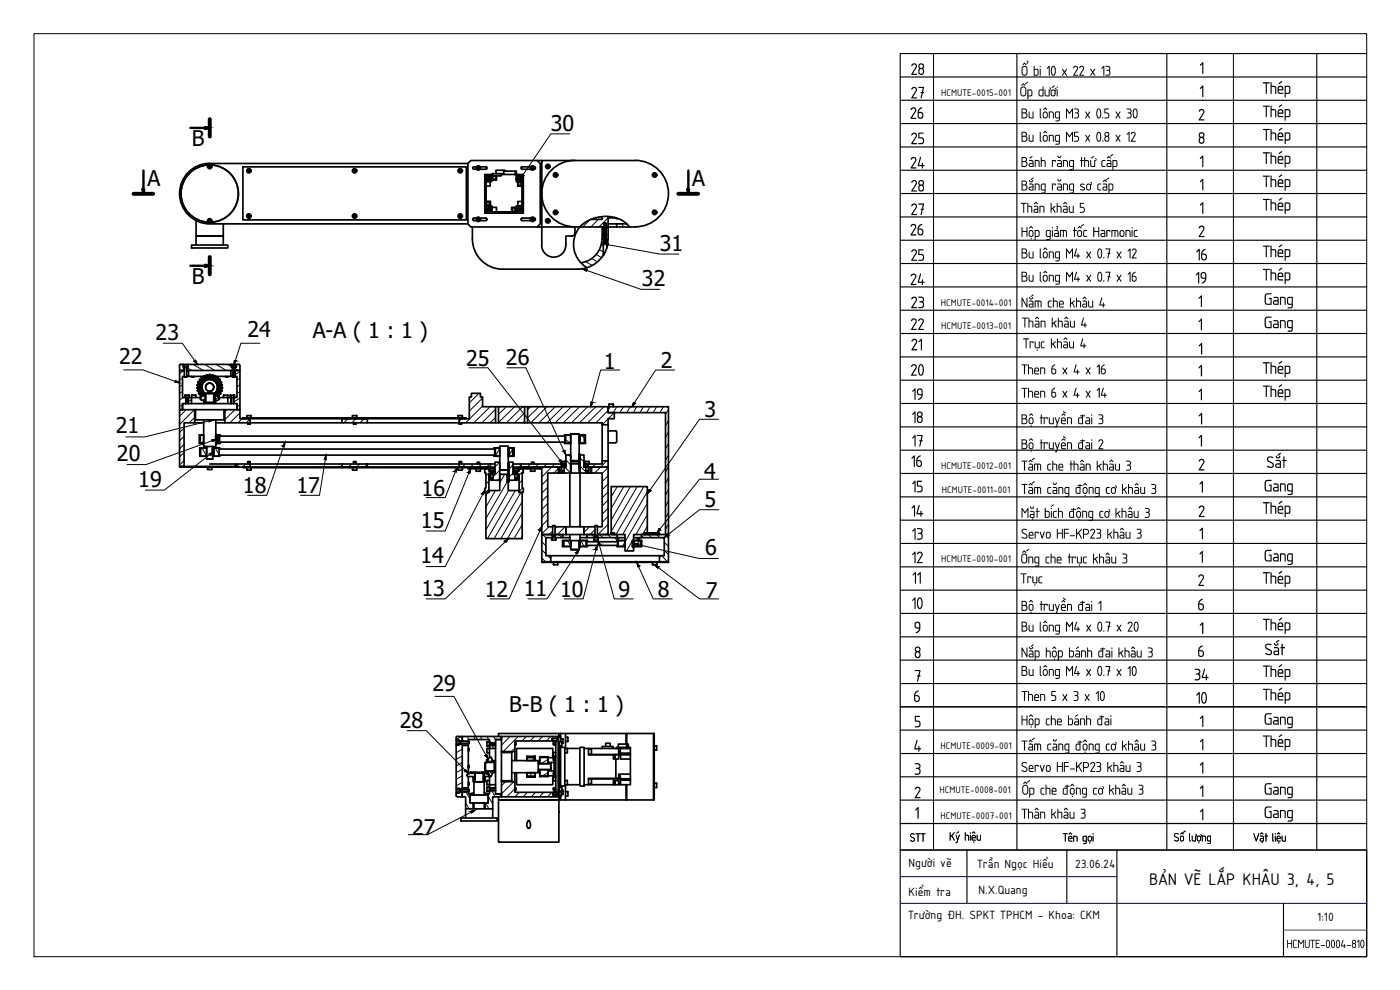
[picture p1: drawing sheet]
<svg xmlns="http://www.w3.org/2000/svg" width="420mm" height="297mm" viewBox="0 0 420 297" stroke-linecap="round" stroke-linejoin="round" font-family="sans-serif">
<defs><g id="words">
<g font-size="6.5">
<text x="165.3" y="39.4">30</text>
<text x="57.6" y="43.8">B</text>
<text x="44.2" y="56">A</text>
<text x="207.7" y="56">A</text>
<text x="198" y="75.4">31</text>
<text x="57.6" y="85.2">B</text>
<text x="192.7" y="85.7">32</text>
<text x="46.7" y="101.9">23</text>
<text x="74.3" y="101.2">24</text>
<text x="93.9" y="101.5">A-A ( 1 : 1 )</text>
<text x="35.7" y="109.1">22</text>
<text x="139.9" y="109.8">25</text>
<text x="151.8" y="109.5">26</text>
<text x="181.2" y="110.7">1</text>
<text x="198.3" y="110.5">2</text>
<text x="211.4" y="125.1">3</text>
<text x="34.8" y="129.8">21</text>
<text x="35.1" y="138.3">20</text>
<text x="211.3" y="143.6">4</text>
<text x="41.5" y="146.2">19</text>
<text x="72.9" y="148.1">18</text>
<text x="89" y="147.9">17</text>
<text x="126.5" y="148.7">16</text>
<text x="211.4" y="152">5</text>
<text x="126.3" y="158.5">15</text>
<text x="211.6" y="166.6">6</text>
<text x="126.2" y="168.9">14</text>
<text x="126.4" y="178.8">13</text>
<text x="145.5" y="179">12</text>
<text x="157.2" y="178.9">11</text>
<text x="168.1" y="179.1">10</text>
<text x="185.6" y="179.2">9</text>
<text x="197.4" y="179.1">8</text>
<text x="211.8" y="179.5">7</text>
<text x="129.8" y="207.5">29</text>
<text x="152.8" y="213.6">B-B ( 1 : 1 )</text>
<text x="120" y="218.3">28</text>
<text x="123.7" y="250.6">27</text>
</g>
<g font-size="5.4">
<text x="273.1" y="22.5">28</text>
<text x="359.7" y="22.2">1</text>
<text x="273.1" y="29.5">27</text>
<text x="359.7" y="29.2">1</text>
<text x="378.8" y="28.2">Thép</text>
<text x="272.9" y="35.7">26</text>
<text x="378.8" y="35.2">Thép</text>
<text x="359.4" y="36.1">2</text>
<text x="273.1" y="43.3">25</text>
<text x="359.4" y="43.2">8</text>
<text x="378.8" y="42.2">Thép</text>
<text x="272.9" y="50.6">24</text>
<text x="359.7" y="50.2">1</text>
<text x="378.8" y="49.2">Thép</text>
<text x="273.1" y="57.5">28</text>
<text x="359.7" y="57.1">1</text>
<text x="378.8" y="56.2">Thép</text>
<text x="273.1" y="64.5">27</text>
<text x="359.7" y="64.2">1</text>
<text x="378.8" y="63.2">Thép</text>
<text x="272.9" y="70.7">26</text>
<text x="359.4" y="71.1">2</text>
<text x="378.8" y="77.2">Thép</text>
<text x="273.1" y="78.3">25</text>
<text x="358.7" y="78.1">16</text>
<text x="272.9" y="85.5">24</text>
<text x="358.5" y="85.1">19</text>
<text x="378.8" y="84.2">Thép</text>
<text x="273.1" y="92.5">23</text>
<text x="359.3" y="92.1">1</text>
<text x="379.2" y="91.5">Gang</text>
<text x="273" y="99">22</text>
<text x="359.3" y="99.1">1</text>
<text x="379.2" y="98.5">Gang</text>
<text x="273.2" y="105.1">21</text>
<text x="359.4" y="106.4">1</text>
<text x="273" y="112.7">20</text>
<text x="359.3" y="113">1</text>
<text x="378.8" y="112.2">Thép</text>
<text x="378.8" y="119.2">Thép</text>
<text x="273.4" y="120">19</text>
<text x="359.3" y="120.1">1</text>
<text x="273.4" y="126.9">18</text>
<text x="359.4" y="127.4">1</text>
<text x="273.4" y="134">17</text>
<text x="359.3" y="134">1</text>
<text x="273.2" y="140.1">16</text>
<text x="359.4" y="141.2">2</text>
<text x="379.9" y="140.4">Sắt</text>
<text x="273.4" y="147.7">15</text>
<text x="359.6" y="147.8">1</text>
<text x="379.2" y="147.5">Gang</text>
<text x="273.2" y="155">14</text>
<text x="359.4" y="155.1">2</text>
<text x="378.8" y="154.2">Thép</text>
<text x="273.4" y="162">13</text>
<text x="359.6" y="161.8">1</text>
<text x="273.4" y="169">12</text>
<text x="359.6" y="168.8">1</text>
<text x="379.2" y="168.5">Gang</text>
<text x="273.5" y="175.1">11</text>
<text x="359.3" y="175.8">2</text>
<text x="378.8" y="175.2">Thép</text>
<text x="273.4" y="182.7">10</text>
<text x="359.2" y="183.2">6</text>
<text x="274.1" y="190">9</text>
<text x="359.7" y="190.2">1</text>
<text x="378.8" y="189.2">Thép</text>
<text x="274.2" y="197.5">8</text>
<text x="359.2" y="197.2">6</text>
<text x="379.3" y="196.6">Sắt</text>
<text x="378.8" y="203.1">Thép</text>
<text x="274.2" y="204.5">7</text>
<text x="358.1" y="204.2">34</text>
<text x="273.9" y="210.6">6</text>
<text x="358.7" y="211.1">10</text>
<text x="378.8" y="210.2">Thép</text>
<text x="274.2" y="218.3">5</text>
<text x="359.7" y="218.1">1</text>
<text x="379.2" y="217.5">Gang</text>
<text x="274" y="225.5">4</text>
<text x="359.7" y="225.2">1</text>
<text x="378.8" y="224.1">Thép</text>
<text x="274.2" y="232.5">3</text>
<text x="359.7" y="232.1">1</text>
<text x="274.2" y="239.5">2</text>
<text x="359.7" y="239.1">1</text>
<text x="379.2" y="238.4">Gang</text>
<text x="274.3" y="245.6">1</text>
<text x="379.2" y="245.5">Gang</text>
<text x="359.7" y="246.2">1</text>
<text x="344.8" y="265.5">BẢN VẼ LẮP KHÂU 3, 4, 5</text>
</g>
<g font-size="4.7">
<text x="306.3" y="22.7">Ổ bi 10 x 22 x 13</text>
<text x="305.9" y="28.9">Ốp dưới</text>
<text x="306.3" y="35.5">Bu lông M3 x 0.5 x 30</text>
<text x="306.3" y="42.5">Bu lông M5 x 0.8 x 12</text>
<text x="306.3" y="50.1">Bánh răng thứ cấp</text>
<text x="306.3" y="57.2">Bắng răng sơ cấp</text>
<text x="306.2" y="63.9">Thân khâu 5</text>
<text x="306.3" y="71.1">Hộp giảm tốc Harmonic</text>
<text x="306.3" y="77.5">Bu lông M4 x 0.7 x 12</text>
<text x="306.3" y="84.5">Bu lông M4 x 0.7 x 16</text>
<text x="306.3" y="92.3">Nắm che khâu 4</text>
<text x="306.5" y="98.3">Thân khâu 4</text>
<text x="306.9" y="104.5">Trục</text>
<text x="315.1" y="104.5">khâu 4</text>
<text x="306.4" y="112.3">Then 6 x 4 x 16</text>
<text x="306.4" y="119.3">Then 6 x 4 x 14</text>
<text x="306.3" y="127.3">Bộ truyền đai 3</text>
<text x="306.3" y="134.8">Bộ truyền đai 2</text>
<text x="306.4" y="141.2">Tấm che thân khâu 3</text>
<text x="306.4" y="148.2">Tấm căng động cơ khâu 3</text>
<text x="306.3" y="155.4">Mặt bích động cơ khâu 3</text>
<text x="306.3" y="161.6">Servo HF-KP23 khâu 3</text>
<text x="306.2" y="169.1">Ống che trục khâu 3</text>
<text x="306.2" y="175">Trục</text>
<text x="306.3" y="183.3">Bộ truyền đai 1</text>
<text x="306.3" y="189.5">Bu lông M4 x 0.7 x 20</text>
<text x="306.3" y="197.3">Nắp hộp bánh đai khâu 3</text>
<text x="306.3" y="202.8">Bu lông M4 x 0.7 x 10</text>
<text x="306.4" y="210.3">Then 5 x 3 x 10</text>
<text x="306.3" y="217.6">Hộp che bánh đai</text>
<text x="306.4" y="225.2">Tấm căng động cơ khâu 3</text>
<text x="306.3" y="231.6">Servo HF-KP23 khâu 3</text>
<text x="306.5" y="238.4">Ốp che động cơ khâu 3</text>
<text x="306.4" y="245.6">Thân khâu 3</text>
</g>
<g font-size="3.9">
<text x="272.9" y="252.5">STT</text>
<text x="284.8" y="252.2">Ký hiệu</text>
<text x="318.9" y="252.5">Tên gọi</text>
<text x="352.1" y="252.5">Số lượng</text>
<text x="376" y="252.5">Vật liệu</text>
<text x="272.7" y="260.1">Người vẽ</text>
<text x="293.2" y="260.3">Trần Ngọc Hiểu</text>
<text x="322.6" y="260.5">23.06.24</text>
<text x="272.7" y="268.7">Kiểm tra</text>
<text x="293.7" y="268.3">N.X.Quang</text>
<text x="272.5" y="275.8">Trường ĐH. SPKT TPHCM - Khoa: CKM</text>
<text x="395.3" y="276.3">1:10</text>
</g>
<g font-size="3.1">
<text x="282.5" y="28.8">HCMUTE-0015-001</text>
<text x="282.4" y="91.8">HCMUTE-0014-001</text>
<text x="282.5" y="98.8">HCMUTE-0013-001</text>
<text x="282.5" y="140.8">HCMUTE-0012-001</text>
<text x="282.7" y="147.8">HCMUTE-0011-001</text>
<text x="282.5" y="168.8">HCMUTE-0010-001</text>
<text x="282.3" y="224.8">HCMUTE-0009-001</text>
<text x="282" y="238">HCMUTE-0008-001</text>
<text x="282.3" y="245.8">HCMUTE-0007-001</text>
</g>
</g></defs>
<!-- layer: PDF_Section Line (ISO) -->
<g fill="#000" stroke="#000" stroke-width=".3">
<path d="M42.8 56.8h.5l-.2 1.4zM206.3 56.8h.5l-.2 1.4z"/>
<path d="M61.6 38.1l1.3 .3h-1.3zM61.6 38.4v.3l1.3-.3z"/>
<path d="M61.6 79.4l1.3 .3h-1.3zM61.6 79.7v.3l1.3-.3z"/>
</g>
<!-- layer: PDF_Symbol (ISO) -->
<g fill="#000" stroke="#000" stroke-width=".3">
<path d="M156.7 52.4l.4 .3h-.5zM156.6 52.7l-.4 1 .9-1z"/>
<path d="M181.2 73.2l1.3-.1zM181.2 73.2l1.3 .4v-.4z"/>
<path d="M174.8 80.7l1.4 .2h-1zM175.2 80.9l.8 .5 .2-.5z"/>
<path d="M52.7 114.2l.9 .5h-1.1zM52.5 114.7l1.4 .2-.3-.2z"/>
<path d="M58.3 108.4l.4-.3 .1 .3zM58.3 108.4l.9 .9-.4-.9z"/>
<path d="M70.4 108.1l.5 .2zM70.3 108.3l-.1 1.2 .7-1.2z"/>
<path d="M62.7 126.1l1.4-.1zM62.7 126.1l.1 .5 1.1-.5z"/>
<path d="M62.8 136.2l1.3-.6-.6 .6zM62.8 136.2l.3 .4 .4-.4z"/>
<path d="M63.6 132l1.4-.2-.4 .2zM63.6 132l.2 .5 .8-.5z"/>
<path d="M85.5 132.7l-.1 1.2h-.6zM84.8 133.9l.5 .2 .1-.2z"/>
<path d="M97.8 136.6v1.2h-.5zM97.3 137.8l.6 .1z"/>
<path d="M167.9 138.3l.4-.3 .2 .3zM167.9 138.3l1 .9-.4-.9z"/>
<path d="M169 135.4l.5-.3v.3zM169 135.4l.8 1.1-.3-1.1z"/>
<path d="M177.4 120.6l.5 .2zM177.4 120.8l-.1 1.2 .6-1.2z"/>
<path d="M190.2 120.7l.4 .3h-.6zM190 121l-.3 1 .9-1z"/>
<path d="M137.1 140.3l-.2 1.2h-.5zM136.4 141.5l.5 .1v-.1z"/>
<path d="M141.2 140.7l-.2 1.1h-.5zM140.5 141.8l.5 .2v-.2z"/>
<path d="M145.5 147.1l-.3 1.1h-.6zM144.6 148.2l.5 .2 .1-.2z"/>
<path d="M162.6 157.9l-.3 1.1h-.5zM161.8 159l.5 .3v-.3z"/>
<path d="M194.8 146.9l.5 .3h-.6zM194.7 147.2l-.4 1 1-1z"/>
<path d="M197.8 158.6l.4 .4h-.6zM197.6 159l-.5 .9 1.1-.9z"/>
<path d="M151.4 162.4l1.2-.8-.5 .8zM151.4 162.4l.4 .3 .3-.3z"/>
<path d="M173.8 164.8l-.4 1h-.6zM172.8 165.8l.5 .3 .1-.3z"/>
<path d="M179.2 163.6l-.1 1.3h-.5zM178.6 164.9l.5 .1z"/>
<path d="M179.5 162l.6 1.3h-.6zM179.5 163.3h.6z"/>
<path d="M190.3 163.1h1.3zM190.3 163.1l1.2 .6 .1-.6z"/>
<path d="M191.1 168.7l.8 1.2h-.5zM191.4 169.9v.2l.5-.2z"/>
<path d="M196.5 169.4l1.2 .6h-.7zM197 170l.4 .5 .3-.5z"/>
<path d="M200.2 160.3l.4 .4h-.7zM199.9 160.7l-.6 .6 1.3-.6z"/>
<path d="M139.8 231l.3 .3h-.7zM139.4 231.3l1.2 .8-.5-.8z"/>
<path d="M145.6 226.7l.5-.3 .1 .3zM145.6 226.7l.9 1-.3-1z"/>
<path d="M141.3 243.4l1.3-.3-.4 .3zM141.3 243.4l.3 .5 .6-.5z"/>
</g>
<!-- layer: PDF_Hatch (ISO) -->
<g fill="none" stroke="#000" stroke-width=".3">
<path d="M175.8 78.6l2 1.1M177 66l-2.1 2.1M177.6 77.6l1.7 1M179 76.4l1.6 .9M179.6 65.8l-2.3 2.3M179.9 75l1.2 .6M180.5 73.3l.6 .3M180.7 71.4l.7 .4M180.7 69.4l.7 .4M181.9 72.1l.6 .3M181.9 70.1l.6 .4M181.9 68.1l.6 .4"/>
<path d="M182.5 67.8l-.3 .3M182.5 65.3l-2.8 2.8M185.1 67.9v.2M186.6 67.2l.6 .9M53.9 111l.2 .2M54.5 109.3l.5 .3M54.8 117.5l-.9 .5M54.8 115.5l-.9 .5M54.8 113.5l-.9 .5M55.1 119.3l-1.2 .7M55.3 111.2l-1.4 .8M56 110.3l1.6 .9"/>
<path d="M56.6 112.5l-.6 .3M57.5 119.9l-1 .6M57.9 109.3l3.1 1.9M61.4 109.3l3.1 1.9M61.7 119.5l-1 .6M64.8 109.3l3.1 1.9M65.5 119.2l-1.1 .7M68.3 109.3l1.2 .7M68.9 119.3l-.5 .3M69.9 112.8l-.3 .1M70.6 110.6l.8 .6M72 119.5l-1.9 1.1"/>
<path d="M72 117.5l-.9 .5M72 115.5l-.9 .5M72 113.5l-.9 .5M72 111.5l-1.4 .8M143.8 118l-3 2.9M144.8 119.4l-4 3.9M54.8 121.5l-.9 .5M55.2 138.2l-1.3 1.4M55.2 135.7l-1.3 1.4M55.2 133.3l-1.3 1.4M55.2 130.9l-1.3 1.3M55.2 128.4l-1.3 1.4"/>
<path d="M55.8 120.9l-.4 .2M55.8 139.9l.2 .3M55.9 122.9l-2 2M57.8 139.9l.1 .3M58.3 122.9l-4.4 4.5M58.4 125.3l-1.6 1.6M59.8 139.9l.1 .3M59.9 135.5l.3 .2M59.9 136.7l.2 .2M60 132.4l-.2 .1M60.5 130.5l-.4 .4M60.6 134.4l1.4 2.4"/>
<path d="M61.1 132.3l-.6 .7M61.8 139.9l.1 .3M63.8 139.9l.1 .3M64.6 134.4l1.1 2M65.4 130.5l-.3 .3M65.7 132.5l-.3 .5M65.8 139.9l.1 .3M65.9 136.7l.1 .1M67.8 139.9l.1 .3M68.1 122.9l-.6 .6M69.4 121l-.2 .1M69.8 139.9l.1 .3"/>
<path d="M70.5 122.9l-3 3M71.3 139.2l-.6 .7M72 123.9l-3 3M72 121.5l-.9 .5M72.7 125.6l-1.3 1.3M73.7 139.2l-.9 1M75.1 125.7l-1.2 1.2M75.5 125.4l.3 .2M79 125.4l.2 .2M82.4 125.4l.3 .2M85.9 125.4l.2 .2M89.3 125.4l.3 .2"/>
<path d="M92.8 125.4l.2 .2M96.2 125.4l.3 .2M99.7 125.4l.2 .2M103 139.2l-.4 .4M103.1 125.4l.3 .2M104.4 125.6l-1.2 1.3M105.5 139.2l-.9 1M106.6 125.4l.2 .2-1.2 1.3M108 139.2l-1 1M109.3 125.6l-1.3 1.3M110 125.4l.3 .2M110.2 139.3l-.8 .9"/>
<path d="M113.5 125.4l.2 .2M116.9 125.4l.3 .2M120.4 125.4l.3 .2M123.8 125.4l.3 .2M127.3 125.4l.3 .2M130.7 125.4l.3 .2M134.2 125.4l.3 .2M137.6 125.4l.3 .2M138.6 125.6l-.8 .8M139.7 139.2l-.9 1M142.1 139.2l-.9 1M144.5 139.2l-.9 1"/>
<path d="M144.8 121.8l-5.1 5.1M147 139.2l-.9 1M147.1 122l-4.9 4.9M148.7 125.3l-1.6 1.6M148.7 122.8l-4 4.1M149.9 138.7l-1.4 1.4M150 134.5l-1.3 2.3M152 122l-2.4 2.3M153.8 134.8l-1 1.8M154 139.5l-1.2 1.2M154.1 134.4l-.2 .2M154.1 135.5l.2 .2"/>
<path d="M154.4 122l-4.8 4.8M156.7 139.2l-.4 .5M156.9 122l-4.9 4.9M157.4 126.3l-.6 .6M157.4 123.9l-3 3M159.2 139.2l-1 1M159.3 122l-1 1M161.6 139.2l-.9 1M161.8 122l-3.5 3.4M164 139.2l-1.4 1.5M164.2 122l-4.9 4.9M166.5 139.2l-3.9 3.9"/>
<path d="M166.6 122l-4.8 4.9M168.6 139.6l-.6 .6M169 122l-4.8 4.9M169.8 132l1.5 .9M169.8 139.4l-.5 .5M169.8 138l1.5 1.5M170.6 130.5l.7 .4M170.7 136.5l.6 .6M171.5 122l-4.9 4.9M173.9 122l-4.9 4.9M174.1 132.5l.7 .5M174.1 130.5l1.3 .8"/>
<path d="M174.1 139.8l1.8 1.8M174.1 137.4l1.2 1.2M175.7 131.3l-.2 .2M175.8 139.6l-.5 .6M176.4 122l-4.9 4.9M178.7 139.2l-1.2 1.2M178.8 122l-4.9 4.9M181.3 122l-4.9 4.9M182 138.3l-3.6 3.6M182.5 123.2l-3.7 3.7M183.1 122l-.6 1M184.4 123.8l-3.7 3.7"/>
<path d="M185.1 122l-1 1.8M187.1 122l-1 1.8M189.1 122l-1 1.8M191.1 122l-1 1.8M193.1 122l-1.1 1.8M195.1 122l-1 1.8M197.1 122l-1.1 1.8M199.1 122l-1.1 1.8M200.6 122.8l-.9 1.5M200.6 126.2l-.9 1.6M200.6 129.7l-.9 1.5M200.6 133.1l-.9 1.6"/>
<path d="M200.6 136.6l-.9 1.5M200.6 140l-.9 1.6M73.9 140.2l.1 .1M75.9 140.2l.1 .1M77.9 140.2l.1 .1M79.9 140.2l.1 .1M81.8 140.2l.2 .1M83.9 140.2v.1M85.9 140.2v.1M87.8 140.2l.2 .1M89.8 140.2l.1 .1M91.8 140.2l.1 .1"/>
<path d="M93.8 140.2l.1 .1M95.8 140.2l.1 .1M97.8 140.2l.1 .1M99.8 140.2l.1 .1M101.8 140.2l.1 .1M103.8 140.2v.1M105.7 140.2l.2 .1M107.7 140.2l.2 .1M109.8 140.2l.1 .1M111.7 140.2l.1 .1M113.7 140.2l.1 .1M115.7 140.2l.1 .1"/>
<path d="M117.7 140.2l.2 .1M119.7 140.2l.1 .1M121.7 140.2l.1 .1M123.7 140.2l.1 .1M125.7 140.2l.1 .1M127.7 140.2l.1 .1M129.7 140.2l.1 .1M131.7 140.2l.1 .1M133.6 140.2l.1 .1M135.6 140.2l.2 .1M137.7 140.2l.1 .1M139.7 140.2v.1"/>
<path d="M142.3 140.2l1 .5M145.5 140.7h.1M145.8 140.2l.9 .5M146.4 147.7l-.6 1M146.7 146.8l-.9 .9M146.7 144.3l-.9 .9M147.2 141.4l-1.4 1.4M147.4 143.7l-.4 .4M148.5 141.6l-.5 .5M148.7 147.2l-2.9 4.9M150 143.5l-.6 .6M150 141.1l-2 2"/>
<path d="M151.5 142.3l-1.5 2.6M152.2 144.5l-6.4 11.1M152.7 147.2l-6.9 11.8M154.5 141.4l-1.7 1.7M154.6 143.8l-.3 .3M154.6 147.2l-8.3 14.4M156.1 140.2l1 .5M156.3 147.7l-8 13.9M156.7 144.1l-.9 .9M156.7 150.5l-6.4 11.1M156.7 154l-4.4 7.6M156.7 157.5l-2.4 4.1"/>
<path d="M156.8 146.5l-1 .9M157.1 141.3l-1.9 1.8M159.6 140.2l.9 .5M164.4 155.9l-1.8 1.9M164.4 153.5l-1.8 1.8M164.4 151.1l-1.8 1.8M164.4 148.6l-1.8 1.8M164.4 146.2l-1.8 1.8M164.4 143.7l-1.8 1.9M164.7 158.1l-2.1 2.1M165.9 159.4l-1.1 1M167.2 158.1l-.6 .5"/>
<path d="M167.6 140.6l-1.4 1.3M168 141.1l.7 .6M169.5 140.2l1.8 1.7M169.6 158.1l-2.3 2.3M176.8 140.2l.3 .2M176.9 158.1l-1.6 1.6M178.6 158.9l-1.6 1.5M179.4 158.1l-.1 .1M182.5 140.3l-1.8 1.8M182.5 159.8l-.6 .6M182.5 157.3l-3 3.1M182.5 154.9l-1.8 1.8"/>
<path d="M182.5 152.5l-1.8 1.8M182.5 150l-1.8 1.8M182.5 147.6l-1.8 1.8M182.5 145.1l-1.8 1.9M182.5 142.7l-1.8 1.8M183.6 159.9l.6 .5M185.3 146l-1.9 3.1M187.2 146l-3.8 6.6M189.2 146l-5.8 10M191.2 146l-7.8 13.5M193.2 146l-8.3 14.4M194.1 159.9l1.5 1.4"/>
<path d="M194.3 151l-7.5 12.9M194.3 147.6l-7.4 12.8M194.3 154.4l-3.5 6M194.3 157.9l-1.5 2.5M196.5 159.9l1.5 1.4M200.6 143.5l-.9 1.5M200.6 146.9l-.9 1.6M200.6 150.4l-.9 1.5M200.6 153.8l-.9 1.6M200.6 157.3l-.9 1.5M156.7 160.9l-.4 .7M162.6 167.4l1.1 1.2"/>
<path d="M162.6 165l1.2 1.2M162.6 162.5l1.2 1.3M162.9 160.4l.9 1M163 168.6l-.3 .1M164.4 166.7l.9 1M165.4 160.4l.5 .5M166.5 168.6l-.3 .1M167.8 160.4l.9 .9M168.8 163l.2 .1M169.2 163.6l.1 .3M169.8 160.3l-.1 .1M169.9 168.6l-.3 .1"/>
<path d="M170.3 162.2l1 1.7M173.4 168.6l-.3 .1M174.3 162.2l1 1.7M176.8 168.6l-.3 .1M177.6 160.4l.9 .9M180 160.4l.9 .9M180.3 168.6l-.3 .1M182.5 160.4l.8 .9M183.7 168.6l-.3 .1M184.9 160.4l.4 .4M185.8 162.2l-.3 .6M187.2 168.6l-.3 .1"/>
<path d="M190.2 161.7l-2.2 3.6M190.2 165.1l-.2 .2M190.6 168.6l-.3 .1M191.8 162.2l-1 1.7M192.4 163l.2 .2M192.5 160.7l.6 .6M194.1 168.6l-.3 .1M197.5 168.6l-.3 .1M198.5 166.7l1.9 1.9M199.3 165.1l1.3 1.3M199.3 162.7l1.3 1.2M199.5 160.4l1.1 1.1"/>
<path d="M137.5 223.5l-.6 .3M138.1 223.1l-.3 .2M138.5 221l-1.6 .9M138.7 221.9l.3 .5M138.7 238.7l-.6 .4M138.7 236.8l-.3 .1M138.7 234.8l-1.8 1M138.7 232.8l-1.8 1M138.7 230.7l-1.8 1.1M138.7 228.8l-1.8 1M138.7 226.8l-1.8 1M138.7 224.8l-1.8 1"/>
<path d="M139.1 236.4l.3 .5M139.4 223.1l.3 .6M139.8 237.6l1.3 2.2M140.2 221l.5 .9M140.2 232.9l.3 .1M142 233.9l.5 .3M142.2 221l.5 .9M142.2 232l.3 .2M144.1 221l.6 .9M145.3 233.8l.3 .2M145.6 232l1.5 .9M146.1 221l.6 .9"/>
<path d="M146.5 238.9l1.4 2.3M146.9 222.2l.4 .7M146.9 236l.2 .5M147.5 237.2l1.1 1.9M147.7 231.3l-1.1 1.1M147.7 223.6l.5 1M148.1 221l.6 .9M148.3 228.2l-.3 .3M148.5 235.4l.2 .3M150.1 238.2l.4 .7M150.1 221l.4 .6M150.7 221l-.2 .1"/>
<path d="M151.7 234.6l-1.2 1.1M153.1 221l-2.6 2.6M154.2 234.6l-3.7 3.6M154.5 224.5l-1 1M154.5 236.7l-2.4 2.4M155.5 221l-4.5 4.5M155.9 237.7l-1.4 1.4M158 221l-1.4 1.3M158.3 237.7l-1.3 1.4M158.3 227.2l-.2 .3M158.7 232.9l.2 .3M159.6 231.8l-.6 1.1"/>
<path d="M160 226.9l.1 .2M160.3 227.3l-.5 .9M160.4 221l-1.4 1.3M160.5 226.9l-.1 .2M160.7 237.7l-1.3 1.4M162.2 227.2l-.2 .1M162.6 230.9l-.6 .4M162.9 221l-1.4 1.3M163 232.8l.1 .2M163.2 237.7l-1.4 1.4M163.6 227.1l.1 .1M164.5 227.9l-2.2 1.2"/>
<path d="M164.5 231.8l-1.7 1M165.3 221l-1.3 1.3M165.6 237.7l-1.3 1.4M166.5 222.2l-.1 .1M167.3 238.5l-.6 .6M167.5 236.9l.2 .2M167.5 234.5l.2 .1M167.5 232l.2 .2M167.5 229.6l.2 .2M167.5 227.1l.2 .3M167.5 224.7l.2 .2M167.7 221l-.5 .5"/>
<path d="M139.7 240.9l1.1 1.8M141.7 240.9l.3 .5M145.7 240.9l1 1.8"/>
</g>
<circle cx="182.1" cy="74.2" r=".07" fill="#000" stroke="#000" stroke-width=".3"/>
<!-- layer: PDF_Visible (ISO) -->
<g fill="none" stroke="#000" stroke-width=".51">
<path d="M62.5 49.5a8.6 8.6 0 0 0-8.2 8.6 8.6 8.6 0 0 0 8.2 8.6M62.8 49.7h.3l.2 .3-.2 .3h-.3l-.2-.3zM62.9 49a9.1 9.1 0 0 0-9 9.1 9.1 9.1 0 0 0 9 9.1h77.5l.9 .9h21.3v5.4a3.6 3.6 0 0 0 3.6 3.7 3.6 3.6 0 0 0 3.6-3.7M63.4 49.5a8.6 8.6 0 0 1 8.1 8.6 8.6 8.6 0 0 1-8.1 8.6M72.9 50.1h67.1v15.9h-67.1zM74.5 51h.4l.2 .3-.2 .2h-.4zM106.3 51h.3l.2 .3-.2 .2h-.3l-.2-.2zM138 51h.3v.5l-.5-.2zM140.4 49.1v18.1M142.2 50.1h.8M142.2 50.8h.8M142.2 50l-.3 .4 .3 .3"/>
<path d="M143.4 50.2h.3l.2 .2-.2 .3-.4-.3zM144.1 50.1h1.7M144.1 50.8h1.7M145.8 50l.4 .4-.4 .3M146.6 53.4h.3l.2 .3-.2 .2h-.3zM146.6 53.3h.4l.2 .4-.2 .3h-.4l-.2-.3zM147.7 52.4h-2.2v11.6h11.6v-11.6h-1.5M147.7 52.7h1.3M150.4 52.7h-2.7l-.1 1.3M151.2 52.4v-1.1h3.4v1.1M151.2 52.1h-3.5v.6h-1.9v1.9l1.3-.1M151.6 51.3v-.2h-2.8v1"/>
<path d="M154.6 51.3h.4v1.1M155.4 54.5l1.3 .1v7.1l-1.8 .1v.4h-1.4v1.4h-4.5v-1.4h-1.4v-.4h-.4v-1.4h-1.4v-4.6h1.3v-1.3h.5v-.5h1.4v-1.3h1.4v-.3h5.2v.3h-.7v1.8h.5v1.4h1.3M155.5 53.3h.5l.2 .4-.2 .3h-.5l-.2-.3zM155.6 52.7h1.1v10.9h-10.9v-9v1.2M155.6 53.4h.3l.2 .3-.2 .2h-.3l-.2-.2zM156.7 50.8h2.6M159.3 50.1l-2.6-.1-.4 .4 .4 .3M159.7 50.2h.4v.5h-.4zM160.4 50l.3 .4-.3 .3M161.2 48.2h-19.9l-.9 .9h-77.5M162.6 48.2h-1.4l.9 .9v18.1l-.9 .9h12.8a8.1 8.1 0 0 0 2.2 12.2M164.3 49.7l.4 .3-.2 .3-.3-.1z"/>
<path d="M166.6 52.2h.3l.2 .3-.2 .3-.5-.3zM172.5 48.1a10 10 0 0 0-9.9 10 10 10 0 0 0 9.9 10M190.7 48.1a10 10 0 0 1 9.9 10 10 10 0 0 1-10 10M190.7 48.2h-28.1v19.9M196.3 52.2h.3v.6h-.3l-.2-.3zM57.5 73.5h10.9v.9h-10.9zM58.8 66.2v4.6h8.2v-3.6M58.8 73.5v-2.7h8.2v2.7M62.8 66h.3l.2 .3-.2 .3h-.3l-.2-.3zM74.5 64.5h.4l.2 .3-.2 .3h-.4zM106.3 64.5h.3l.2 .3-.2 .3h-.3l-.2-.3zM138 64.5h.3v.6l-.5-.3z"/>
<path d="M141.8 71.7a9.1 9.1 0 0 0 9 9.1h22.7M141.8 68.1v3.6M142.2 65.4h.8M142.2 66.2h.8M142.2 65.4l-.3 .4 .3 .4M143.3 65.6l.3-.1 .2 .6-.3 .1zM144.1 65.4h1.7M144.1 66.2h1.7M145.8 65.4l.4 .4-.4 .4M145.8 60.4v1.3l1.4 .1M146.6 62.3h.3l.2 .3-.2 .3h-.3zM146.6 62.3h.4l.2 .3-.2 .4h-.4l-.2-.4z"/>
<path d="M147.6 62.2l.1 1.4h1.3M154.9 62.2l-.1 1.4h-1.3M155.5 62.3h.5l.2 .3-.2 .4h-.5l-.2-.4zM155.6 62.3h.3l.2 .3-.2 .3h-.3l-.2-.3zM156.7 60.4h-1.3v1.4M159.3 65.4h-2.6l-.4 .4 .4 .4h2.6M159.7 65.6h.3l.1 .5h-.4zM160.4 65.4l.3 .4-.3 .3M164.3 66h.2l.2 .3-.2 .3h-.2l-.2-.3zM166.6 63.5l.5 .2-.2 .3-.5-.3zM172.6 68.1v1.8a.91 .91 0 0 1-1 .9h-1.8v2.7M180.6 71.7a7.2 7.2 0 0 1-6.1 7.1"/>
<path d="M180.7 65v.8h-3.4M181 76.6a9 9 0 0 1-7.6 4.2M181.1 72.6h1.1l-.1 1.9-1 2.2zM181.1 72.6v.5l1 .1M181.4 68.1h-7.4a10.7 10.7 0 0 1 14.3-.8l.6 .8h1.8M181.4 67h.5M181.4 70.5h.5M181.8 67.2l-.2-.3-.2 .1v.2l.5 .1h-.5v5.3v-4.5h-.7v3.6M181.9 67.3v5.3v-4.5h.6v3.6M182.1 72.6l-.1 .5M182.5 71.7l-.4 2.5M182.5 65v3.1h-.6"/>
<path d="M182.5 68.1h2.6M182.5 67.2h2.6M184.4 65.3l-1.9 .1M184.6 65.3l.4 .3h.5M188.1 67.2h-3v.9h3.8M196.3 63.5h.3v.5h-.3l-.2-.3zM53.9 109.7v1.5h1.4v-.9v2.8h.7h-.7M54.2 109.3l-.4 .4M54.3 109.3h.7v.9h1.4v-.9h13.1v.9l.1-.7v.7h1.4v-.9h.7M55 109.3h1.4M55.1 110.2v-.7h1.2v.7M55.3 111.2h-1.4v11.7h.9v-1.8h16.3v1.8h.9v-11.7h-1.4"/>
<path d="M55.3 112.9h-.5v6.4h2.7v1.8M55.5 118.6v.7M55.6 118.5l-.1 .1M55.6 118.6h1.1M56 111.2h.6v1.7h-.6M56.6 112.9h4.5M56.7 118.5l.1 .8M57.5 112.9v.2l.7-.2M57.5 113.1h.7M57.6 118.6h1.1M57.6 118.5l-.1 .8h2.9M58.7 118.5l.1 .8"/>
<path d="M59.1 116.3v.2M59.1 116.5h1.6l-1.2 .2zM59.1 116.3l.4-.2h1.1zM59.2 115.4l-.1 .2M59.2 115.6l1.5 .4zM59.2 115.4l.4-.1 1.1 .3zM59.2 117.2l.1 .2M59.3 117.4l1.5-.4-1.1 .5zM59.4 117l1.3-.3-1.5 .5zM59.4 114.8l1.3 .7-1.1-.4zM59.5 114.6l-.1 .1M59.5 114.6l.4-.1 1 .6z"/>
<path d="M59.5 115.9v.2M59.5 116.7l.1 .2M59.6 118l.1 .2M59.7 115.1l-.1 .2M59.7 118.2l1.3-.7-.9 .7zM59.7 117.4l.1 .2M59.8 117.7l1.1-.5-1.3 .9zM59.8 114l1.2 1-1-.6zM59.9 113.8l-.1 .2M59.9 113.8l1.3 .9zM60 114.3l-.1 .2M60.1 118.7l.1 .2"/>
<path d="M60.1 118.1l.1 .2M60.2 118.3l.9-.7-1 1.2zM60.4 113.4l.9 1.1-.8-.8zM60.4 116.2v.2M60.5 115.7l-.1 .1M60.5 116.8v.2M60.5 113.7l-.2 .2M60.5 113.2l-.1 .1M60.6 113.2l.4 .2 .6 .9zM60.6 116.1l.2 1 .6 .8M60.6 118.7l.1 .1M60.6 116v.1"/>
<path d="M60.6 115.1v.1M60.7 117.4l.1 .1M60.9 114.6v.1M61 118.5l.3 .3-.3-.2M61 118.5l.5 .3M61.1 117.8v.1M61.1 118.5l.4-.5-.2 .6v-.1M61.1 113.2l-.2 .2M61.1 118l.3-.1-.8 .9-.4 .1zM61.1 112.8l.7 1.4-.7-1zM61.3 112.7l.3 .3 .5 1-.3-.1zM61.3 112.7l-.2 .1"/>
<path d="M61.4 114.2l-.1 .1M61.4 117.9l.1 .1M61.5 118l.1 .1M61.5 118.2l.1 .1M61.6 112.9h.2M61.7 118.3l-.2 .3M61.7 118.1v2.6v-1.9l-.7-.3-1 1.2 .5 .4h.6v.6h.3M61.7 118.7l-.4-.2 .3 .3M61.7 118.1h2.5zM61.7 118.5l-.1 .1M61.9 112.9l-.3 .1M61.9 113.9h-.2"/>
<path d="M62 112.5l.2 1.5-.4-1.1zM62.1 114a2.35 2.35 0 0 0-1.5 2M62.1 112.4l-.2 .1M62.2 112.5l.2 .3 .2 1.1zM62.2 113.9a2.17 2.17 0 0 1 2.1 .4M62.2 114h-.1M62.4 113.7h-.1M62.5 117.6l.2 .1M62.5 117.6h.9zM62.5 117.4v.3h.9v-.3M62.6 112.7l-.2 .1M62.8 112.3h.2"/>
<path d="M62.9 113.7h.1M62.9 112.4l-.2 1.5v-1.2zM63.1 112.4l.1 .3-.1 1.2zM63.2 112.7l.2 .1M63.4 117.6l-.2 .1M63.4 113.7h.2M63.6 112.6l.1-.1-.4 1.4zM63.7 112.4l.2 .1M63.9 112.5l.2 .4-.4 1.1zM64 113.9h.1M64 112.9l.2 .1M64.1 112.9h.2"/>
<path d="M64.2 113l.4-.3-.8 1.3zM64.2 118.1v.6l.4-.2-.2-.5 .4 .6M64.2 118.5v.1M64.3 114.3a2.35 2.35 0 0 1 1 1.8M64.4 118.2l-.2 .1 .2 .3M64.4 118.7v1.9zM64.4 118.7l-.3 .3v1.3l.3 .3M64.5 117.9l1.2 1-.4-.1zM64.5 114.2l.1 .1M64.6 112.7l.1 .1M64.6 118.8l.3-.3 1 1.2-.5 .4h-.6v.6h-3.4v.4M64.6 118.6l-.2 .2"/>
<path d="M64.7 114.7l.8-.8 .5-.1zM64.7 113.2l.2 .2M64.8 112.8v.4l-.6 1zM64.8 117.6l.9 .7 .1 .5zM64.8 112.9h4.5M64.8 117.8l-.1 .1M64.9 117.5l1.3 .7h-.4zM64.9 118.5l-.3 .3M64.9 114.6l.1 .1M65 113.4l.4-.2-1.1 1.1zM65 115.1l1-.6 .4 .1zM65 114.8l1.1-.8-.2 .4-1 .6z"/>
<path d="M65 117.2l1.1 .5 .2 .4zM65.1 117.2l-.9 .9M65.1 117l1.5 .4-.4 .1zM65.1 117.4v.1M65.2 115.6l1.1-.3 .4 .1zM65.2 116.7l1.1 .2 .4 .3zM65.2 116.5l-.1 .7M65.2 115.1l.1 .1M65.2 118.7l-.1 .1M65.2 116l1.5-.4zM65.2 116.5h1.6l-.4 .2zM65.3 116.1v.4"/>
<path d="M65.3 116.1h1.1l.4 .2zM65.3 113.2l.2 .1M65.3 115.3l1.2-.5-.2 .3-1.1 .4zM65.4 113.7l.1 .2M65.4 116.8l-.1 .2M65.4 115.7v.1M65.4 116.2v.2M65.5 113.4l-.9 1.1zM65.8 118.1l-.2 .2M65.8 118.7l-.2 .2M65.9 114.3l.1 .2M65.9 113.8l.2 .2"/>
<path d="M66.1 117.4l-.1 .2M66.2 115.1l.1 .2M66.3 118l-.1 .2M66.3 116.7v.2M66.4 115.9v.2M66.4 114.6l.1 .1M66.6 117.2v.2M66.7 115.4v.2M66.8 116.3l-.1 .2M67.2 118.5l-.1 .8M67.2 118.6h1.1M67.7 112.9l.1 .2 .7-.2"/>
<path d="M67.7 113.1h.8M68.3 118.5l.1 .1M68.4 118.6v.7h-2.9M69.1 119.3h-.7v1.8M69.2 118.5l-.2 .1M69.2 118.6h1.1M69.5 109.3h1.5M69.6 110.2h1.2v-.7v.7M69.6 109.5l-.1 .1M69.9 111.2h-.6v1.7h.6M69.9 110.3v2.8v-2.8v.9h-13.9v-.9v2.8M70.3 118.5l.1 .8"/>
<path d="M70.6 112.9h.5v6.4h-2v-.7M70.7 109.5l.1 .1M70.8 109.5h-1.2h1.2M71.6 109.3l.4 .4M72 109.7v1.5h-1.4v-.9v2.8h-.7h.7h-.7h.7v-2.8M141.5 118h2.7v1.1h.6v2.9h3.9v4.9h-10.9v-1.3h3v-6.5h.7zM54.3 139.9h17.2v.3h-17.2zM54.8 121.1v1.8M55.8 121.1v-1.8v1.8M56.5 121.1v-1.8v1.8M58.4 126.9h2.7M58.6 125.9l.1 .1"/>
<path d="M58.7 123v2.9M58.7 122.9h-.1M59.8 130.8h.2v1.9h-.2zM59.8 133h1.3M59.8 130.5h1.3M59.9 134.7h.3v1.9h-.3zM59.9 134.4h2.1M59.9 136.9h2.1M60 130.7l-.2-.2h1.3v2.5h-1.3v-.1l.3-.1v-2l-.1 2M60 130.8h.1M60 132.7h.1M60.1 134.6h.1"/>
<path d="M60.1 134.6l-.2-.2h2.1v2.4l-2.1 .1 .2-.2M60.1 136.6h.1M60.2 134.6v2.1M61.1 126v8h3.7v-.8M62 137.7h1.8zM62 134v3.7M62.9 139.2h7.8M63.8 136.9h2.1M63.8 134v.4M63.8 136.8v.9M64.2 134.4h1.7l-.2 .2v2.1l.2 .2-1.7-.1zM64.2 120.7v-.1v.1"/>
<path d="M64.5 120.7v.4M64.8 126.9h2.7M64.8 126v4.3M65 130.3v2.9zM65 130.3l-.3 .3v2.4l.3 .2M65 133h1.1M65 130.5h.1M65 130.5h1.1M65.7 136.6h.1M65.7 130.8h.2v2h-.2zM65.7 134.7h82.8M65.7 136.6h82.8"/>
<path d="M65.8 134.6h-.1M65.8 132.8h.1M65.9 130.7h-.1M65.9 130.7l.2-.2h-1v2.5h1l-.2-.2M65.9 134.4h-2.1l-.1 2.1 .1 .3h.3v-2.4l.1 2.4M65.9 130.8h103.7M65.9 132.7h103.7M67.1 122.9h.1M67.2 125.9l-8.4 .1M67.2 123v2.9M67.5 122.9v4h7.6v-1.3h-3.1v-2.7h-.9M69.4 121.1v-1.8v1.8"/>
<path d="M70.1 121.1v-1.8v1.8M70.7 139.2h4.4v1h-3.6v-.3h-.8zM71.1 121.1v1.8h-17.2v17.3l1.3-.3v-13h3.2v-4M72.9 125.4h67.1v.2h-67.1zM74.1 124.7v.7M74.2 124.7h1.1M74.3 126.9v.3M74.3 138.6v.6M75.1 138.6h-.8h.8v.6h27.5M75.3 124.7l.1 .1M75.4 124.8v.6M102.6 139.2h7.6v1h-7.6z"/>
<path d="M102.6 125.6h7.6v1.3h-7.6zM102.6 126.9h-27.5v.3h-.8h.8M105.8 124.8v.6M105.9 124.7l-.2 .1M105.9 124.7h1.1M106.1 127.2h.7zM106.1 126.9v.3M106.1 138.6v.6M106.1 138.5l.7 .1zM106.8 126.9v.3M106.8 138.6v.6M107 124.7l.1 .7"/>
<path d="M110.2 126.9h27.6v.3M137.5 124.8v.6M137.5 124.7l-.1 .1M137.6 124.7h1.1M137.8 139.2h9.4v1h-9.4zM137.8 138.6v.6h-27.6M137.8 127.2h.7zM137.8 138.5l.7 .1zM138.5 126.9v.3M138.5 138.6v.6M138.7 124.7l.1 .7M143.2 138.9v.3"/>
<path d="M143.3 138.8v-.1h.5v.1M143.3 138.8l.6 .1zM143.9 138.9v.3M147.2 139.2h1.3M148.3 134.4h1.7M148.3 136.9h1.7M148.4 134.6h.1M148.4 136.6h.1M148.5 134.6h.2v2.1h-.2zM148.5 134.6l-.2-.2h1.7v2.4l-1.7 .1 .2-.2M148.7 122h.9M148.7 126.9h.9"/>
<path d="M149.6 122h7.8v4.9h-7.8zM152.5 138.8l-.1 1.5 .3 .3M152.5 134.6v1.8M152.5 136.8h.3M152.5 136.9h1.8M152.5 138.7h.3M152.7 134.6v1.8zM152.7 136.4h-.2v2.4h.2M152.7 134.6h-.2v-.8h-2.5v7.2M152.7 138.8v1.8zM152.8 134.4h1.5v.1l-.5 .1v2.1h.5v.2l-1.5-.1zM154 139.2h2.3"/>
<path d="M154 136.6h.1M154.1 134.7h.1M154.1 136.6h.1M154.1 134.6v2.1M154.1 134.6h-.1M154.1 134.7h.2v1.9h-.2zM154.3 134.4h-1.8M157.4 122h.9M157.4 126.9h.9M158.3 122h24.2v1.8h1.9v1.8h-1.9v1.9h-1.8v-.6h-22.4zM159.5 138.9h.7zM159.5 138.9v.3"/>
<path d="M159.6 138.8v-.1h.5v.1M160.2 138.9v.3M168.3 138.5v.7h1.5v1h-.5v-1v2.1h-.7h.7M168.3 139.2h-12v1h12.3v-1v2.1M169.4 133h1.9M169.4 130.5h1.9M169.5 138.4l.1 .1M169.6 130.8h.2v2h-.2zM169.6 138.5v.7M169.6 130.7l-.2-.2h1.9v2.5h-1.9l.2-.2M169.8 138.5h-1.6M171.3 139.1v2.8v-5.4h-1.5v3.7h-.5"/>
<path d="M171.3 138.2h2.5zM171.3 130.2h2.5h-2.5v8M171.4 139l2.4 .1h-2.5zM173.7 138.3v.7M173.8 133h1.9M173.8 130.5h.3M173.8 130.5h1.9M173.8 130.2v.6M173.8 132.6v3.5M173.8 138v.2M173.8 139.1v.1M173.9 130.8v1.8z"/>
<path d="M173.9 130.8l-.2 .2v1.3l.2 .3M173.9 136.1v1.9zM173.9 136.1l-.2 .3v1.3l.2 .3M173.9 139.2v1.8zM173.9 139.2l-.2 .4 .2 1.4M174 136.5h.1M175.3 138.5h1.4M175.5 130.7h.2v-.2h-1.6v2.5h1.6v-.1l-.3-.1v-2l.1 2M175.5 130.8h.1M175.5 132.7h.1M175.5 130.8h.2v1.9h-.2zM175.6 138.5v.7"/>
<path d="M175.6 138.4l-.1 .1M176.7 138.4l.1 .1M176.8 138.5v.7h3.9v-.9h1.8v1.9h-6v-1v2.1h-.7h.7M176.8 139.2h-1.5v1h.5v-1v2.1M180.7 127.5v10.8M182.5 122h18.1v38.4h-.9v-36.6h-17.2zM182.5 127.5v10.8M182.5 132.9h2.2M182.5 129.3h2.2M182.8 122l.1-.8 1.1 .1 .1 .7M184.7 129.2l.3 .4M185 132.5l-.3 .4"/>
<path d="M185.1 129.6v2.9M62.3 140.2v.5M63.6 140.2v.6h-1.3M72.9 140.2h67.1v.1h-67.1zM74 140.9l.1 .1M74.1 140.3v.7M75.4 140.3v.7M75.4 140.9l-1.2 .1M105.7 140.9h1.4M105.8 140.3v.7M107.1 140.3v.7M137.4 140.9l.1 .1"/>
<path d="M137.5 140.3v.7M138.8 140.9l-1.2 .1M138.8 140.3v.7M140.4 140.2h6.3v.5h-6.3zM142.9 141.3l.1 .1M142.9 140.7v.6M143 141.4h1.1M144.2 140.7l-.1 .7M147 140.7v.7M147 140.6l-.1 .1M147.1 140.7h-.4h.4M147.1 140.7h1.4"/>
<path d="M147.2 140.2h1.3M147.3 142.3h-.6v1.8h.7v-.6M147.4 144.1h.5M148 142.3h.5v-3.6h1.5v5.4h-2.1v-.6M148.2 140.6l.1 .1M148.3 140.7v.7h-1.6v-.7h-1.2v1.2h.3v4.6h-.3v1.2h1.2v-5.4h.6v-.9v2.1M148.3 141.4h.2v.9h-.5v-.9v2.1h-.7h.7M150 142.3h2.5v.5h-.3v1.8h.3v2.6h3.3v.5h.9v13.9h-10.9v-13.9h.9v-.5h3.3zM152.2 142.9v1.7M152.3 144.6h.4M152.3 142.8h.4M152.4 141.1v1.2"/>
<path d="M152.5 140.6v.4h-2.5h2.5M152.7 142.8v1.8zM154 140.7h1.4M154 140.2h1.8M154.3 140.7v.7M154.3 140.6l-.1 .1M154.5 142.3h-.5v-3.6h-1.2v5.4h1.8v-.6M154.6 144.1h.6M155.2 142.3h.6v1.8h-.6v-.6M155.4 140.6l.1 .1M155.5 140.7v.7h.3v-.7h1.3v1.2h-.4v4.6h.4v1.2h-1.3v-5.4h-.6v-.9v2.1h-.7h.7M155.5 141.4h-1.5v.9h.5v-.9v2.1"/>
<path d="M155.8 140.2h6.3v.5h-6.3zM155.8 140.7h-.4h.4M159.2 141.3l.1 .1M159.3 140.7v.6M159.3 141.4h1.1M160.5 140.7v.6M160.5 141.3l-.1 .1M165.9 158.1h-1.5v-16.2h3.2v-1.7h-5v20.2h3.3M165.9 157.8h.7M166.6 158.1h3.2v2.3h-3.2M168.6 140.2h-.6v1.7M168.7 141.4v.5h-1.1"/>
<path d="M168.7 141.9h.5M169.2 141.4v.5h1.8M169.9 158l-.1 .1M171 158.1v-16.2h3.1v16.2M173.8 141v.9M175.2 158l.1 .1M175.3 158.1h-5.5v2.2M175.3 158.1l-.1 2.3M175.8 140.2h-.5v-3.7h-1.2v5.4h1.8v-.5M175.9 141.9h.6M176.5 140.2h.6v1.7h-.6v-.5M177.1 141.9h.4"/>
<path d="M178.6 158.1h-3.3v2.3h3.3M178.6 157.8h.7v3.5v-.9h6v.9h-9.2v-.9h2.5v.9zM178.6 157.8h.7M179.3 158.1h1.4v-16.2h-3.2v-1.7h5v20.2h-3.2M183.4 146h10.9v13.9h-.9v.5h-3.2v1.8h-.4v1.8h.4v1.3h-2.6v-4.9h-3.2v-.5h-1zM183.4 159.9h1v.5h-1zM193.4 159.9h4.5v.5h-4.5zM162.6 160.4h3.3v.9v-3.5h.7v3.5v-.9h2.3v.9h-5.1v5.4h1.5v1.9h-2.7zM162.6 168.6h38v.1h-38zM165.3 166.7h32.6M165.5 161.9l1.3 .1M165.6 161.3v.7"/>
<path d="M166.1 169.3h1.3M166.1 168.7v.7M166.8 161.9l-.1 .1M166.8 161.3v.7M167.4 168.7v.7M168.8 162.5h.2v1.1h-.2zM168.8 164h2.5M168.8 162.2h2.2M168.9 161.3h2.1M169 162.4h.1M169 163.7h.1M169 162.4l.2 1.4z"/>
<path d="M169 163.8l-.2 .2 2.5-.1v-1.7v2.6h2.5h-2.5M169.8 160.3l5.5 .1M171 160.4v1.8M173.8 162.2v.2M173.8 164.2v.6M173.9 162.4v1.8zM173.9 162.4l-.2 .4 .2 1.4M174.1 160.4v1.8h-5.3l.2 .2M174.1 164h2.2M174.1 162.2h2.2M174.1 162.2v.3M174.1 161.3h2"/>
<path d="M175.9 162.4l.2 1.4zM176 162.4h.3v-.2h-2.2v1.7l2.2 .1-.2-.2M176 163.7h.1M176.1 162.5h9.2M176.1 163.6h9.2M178.2 161.9l.1 .1M178.3 161.3v.7M178.4 162h1.1M179.5 161.9l-.1 .1M179.5 161.3v.7M184.9 161.3l.1 .4 .6-.1v-.3M184.9 161.6h.7"/>
<path d="M185.2 164h2.4M185.2 162.2h2.4M185.3 161.3h2.3M185.3 162.4l-.1-.2h2.4v1.7l-2.4 .1 .1-.2M185.3 162.4h.1M185.3 162.4l.2 1.4zM185.4 163.7h-.1M189.8 162.3v1.6M189.9 162.2l.4 .1v1.7l.1-1.8M190.2 162.2h2.4M190.2 161.3h2.3M191.2 161.3l.1 .4 .6-.1v-.3"/>
<path d="M191.2 161.6h.7M192.2 162.4h.2v1.4h-.2zM192.3 163.7h.1M192.4 162.4h-.1M192.4 162.5h.2v1.1h-.2zM192.4 162.4l.2-.2h-2.2v1.7l2.2 .1-.2-.2M192.5 160.4h8.1v8.2h-2.7v-1.9h1.4v-5.4h-6.8zM192.6 164h-2.7M195.8 169.3h1.3M195.8 168.7v.7M197.1 168.7v.7M136.9 221.3v.8h.9v1.3"/>
<path d="M136.9 222.1v1.4M136.9 236.5v1.5M136.9 238.7l.4 .3M136.9 221.3l.4-.4 1.4 .1v1.4h-.9h2.8v.7v-.7M137 223.3l.1 .1M137 237.8l.1 .1M137.1 222.2v1.1M137.1 236.7v1.1M137.1 222.1l-.1 .1M137.1 236.6l-.1 .1M137.2 223.4l.6 .1h-.9v13h.9v1.5h-.9v.7M137.2 222.2h.6"/>
<path d="M137.2 236.6h.6M137.2 237.9h.6M138.1 222.4v.7M138.1 236.9v.7M138.7 236.9v-.5h1.8v.5M138.7 222.4v-1.4h11.8v.9h-1.8v16.3M138.7 223.1v.6h1.8v-.6M140.5 222.4v-.5h6.4v1.9h-.7M140.5 224.6h.3v.6l-.3 .1M140.5 229.6l.3 .2-.2 .6 .2-.6zM140.5 234.8l.3 .1v.5l-.3 .1M140.5 223.7v8.5"/>
<path d="M140.5 233v3.4M140.6 237.6v-.7v.7h-2.8h.9v1.5h-1.4M140.6 223.1h-2.8h.9v13.8h-.9h2.8M140.6 229.6v.8v-.8M140.6 224.6v.7M140.6 234.8v.7M141.1 238.6v2.2M141.3 231.7l.2 .3zM141.3 231.7l.3 .3M141.5 231.7l-.1 .1M141.7 231.8l.1-.1 .1 .3-.4-.3 .2 .3M141.8 231.7l.4 .3"/>
<path d="M142.2 232l.1-.3 .2 .2v2.7v-2.6h-1l-.2-.3-1.3 .8 .3 .5h1.7v1.6h3.2M142.2 237.9l-1.1 .3M142.2 231.7l-.2 .1M142.2 234.6v3.9M142.4 234.6h2.9M142.5 231.9h2.6zM142.6 231.8l.1-.1v.1M142.7 231.7l.3 .1M143.3 231.8h.3M143.8 231.8l.1-.1 .2 .1M144.6 231.7l-.2 .1M144.7 231.8l-.1-.1 .1 .1"/>
<path d="M144.9 231.8l.3-.1 .1 .2M145.1 231.9v.5M145.1 234.2v.4M145.2 231.7l-.1 .3h.2M145.2 232.4v1.8zM145.2 232.4l-.2 .4v1.4h.2M145.3 232h.8l1.2 1h-1.7v1.6h-.3zM145.3 237.9l1.2 .3M145.3 234.6v3.9M145.6 231.7l-.1 .3M145.6 228.8h.1v2.5zM145.7 228.8h2.6"/>
<path d="M145.8 231.8l-.3-.1-.3 .3M146 231.7l-.2 .3M146.1 231.8l-.2-.1-.3 .3M146.1 228.1l.2 .7-.1-.5M146.1 228.4l.2 .2M146.1 228.1l.2 .3zM146.1 222.7l.1 1.2M146.1 235.4l.1 .1M146.2 224.6h.7v2.8M146.2 234.2h.7M146.2 225.9h.7M146.2 236.2h.7"/>
<path d="M146.2 222.6h.7M146.2 236.1v1.3h.7v.8h-.4v2.7h-5.4v-2.7h-.6v-.6M146.2 234.1l-.1 1.3M146.2 224.5v1.3M146.2 222.5l-.1 .1M146.3 228.7l-.1 .1M146.3 231.5l-.2 .5M146.3 231.7l-.4 .3M146.3 231.3l-.2 .2 .2 .2M146.3 231.5l-.2 .1M146.4 238.5l.1 .1M146.5 238.5l-5.4 .1"/>
<path d="M146.5 238.6v2.2M146.9 223.8v.8h1.8M146.9 233v2.4h-.7M147.2 222.9v.7M147.2 236.5v.7M147.3 232.9v.1M148.3 228.5h-2l-.2-.4 1.2-1 .4 .5v.6h.6v3.6h-.6v.7l-.4 .4-1.2-.9 .2-.7h2h-2.6M148.3 228.5h.4M148.3 231.5h.4M148.7 237.2h-1.8h1.8M148.7 222.9h-1.8h1.8M148.7 235.4h-1.8v2"/>
<path d="M148.7 236.5h-1.8h1.8M148.7 223.6h-1.8h1.8M148.7 221.9h1.8M149.6 239.1v.9h18.1v-.9h.5v.9h-.5M150.5 234.2v.1M150.5 238.2v.9h17.2v-.3h.7M150.5 234.6h4v3.1l13.2 .1h-1.7v.7v-.7M150.5 225.7v.1M150.6 225.8h3v8.5M153.6 234.2l-3 .1M153.6 228.2h7.9v3.6h-7.9M154.5 236.4l.4 .1v.5l-.4 .1"/>
<path d="M154.5 222.8l.4 .1v.5l-.4 .1M154.5 225.5v2.7M154.5 231.8v2.8M154.8 222.8v.7M154.8 236.4v.7M155 231.8v3.6h10.9v-2.6M158.1 226.9v1.3M158.1 231.8v1.4M158.3 227h.1M158.3 232.9v.1M158.3 233l-.2 .2v-1.4h2.5v1.4l-.2-.2M158.3 227.1h2.1v.2h-2.1z"/>
<path d="M158.3 227.1l-.2-.2v1.3h2.5v-1.3l-.2 .2M158.3 232.9h2.1M158.5 232.9h1.8v.3h-1.8zM158.5 226.9h1.8v.2h-1.8zM160.4 232.9v.1M160.4 227h.1M160.6 226.9v1.3M160.6 231.8v1.4M161.5 228.8h.5M161.5 231.3h.5M161.5 229.1h3.8M161.5 230.9h3.8"/>
<path d="M162 227.1v2M162 230.9v2.1M162.2 227.2h.1M162.2 232.8h.1M162.2 227.2l-.2-.1v2h2.5v-2l-.2 .1M162.2 232.9l-.2 .1v-2.1h2.5v2.1l-.2-.1M162.2 227.2h2.1M162.2 232.8h2.1M162.3 227.1h1.8v.1h-1.8zM162.3 232.8h1.8v.2h-1.8zM164.3 232.8h.1M164.3 227.2h.1"/>
<path d="M164.5 232.8h1.6M164.5 227.1v2M164.5 230.9v2.1M164.5 228.8h1.8M164.5 231.3h1.8M164.5 227.3h1.6M165.3 229.1v1.8zM165.7 221.6l.1 .6zM165.8 222.2h1.7M165.8 221.5h1.7M165.9 227.3v-2.7h-10.9v3.6M166 238.5h1.7"/>
<path d="M166 228l.1 .1M166 233.1l.1 .1M166 234.2l.1 .1M166.1 236.5l.1 .6zM166.1 225.9v2.1M166.1 225.7l-.1 .1M166.1 226.8l-.1 .1M166.1 231.9v2.3M166.2 222.8v.7zM166.2 234.3h.6M166.2 225.8h.6M166.2 232h.1"/>
<path d="M166.2 237.1h.6M166.2 236.4h.6M166.2 223.5h.6M166.2 222.8h.6M166.2 226.8h.6M166.2 228.1h.1M166.2 233.2h.6M166.5 237.7v-.4v.4M166.5 222.3v.4v-.4M166.5 237.3h.3M166.5 222.7h.3M166.8 227.3h-.5v5.5h.5"/>
<path d="M166.8 222.3v15.4M167.2 221.5v.7M167.4 237.8v.7M167.5 222.3h-13v3.2h-4M167.5 238.5l.2 .1h-.2M167.5 222.5h1.1M167.7 221.2v-.2h-17.2v17.2h-1.8h1.8v.9h-2.6v3.6h-8.2v-3.6h-1v-1.5M167.7 220.1h-18.1v.9M167.7 220.1h.5v.9h-.5zM167.7 222.5v16.3M167.7 237.6h.7M167.9 237.3l.6 .1"/>
<path d="M167.9 222.5v15.1M167.9 223.8h.7M168.2 221.2l.1 .1M168.2 221.2h-.7v16.6M168.2 221v1.5M168.2 224.2h1.3v11.6h-1.3M168.2 223.8v12.3M168.2 237.3v.3M168.2 238.8v.3M168.2 220.1h1.5M168.2 221.7h.7M168.3 222.4l-.1 .1"/>
<path d="M168.3 237.5v1.3M168.5 236l-.6 .1M168.5 222.4l.1 .2M168.6 222.6v1.1M168.6 236.2v1.1M168.6 237.1h.3M168.6 223.7l-.1 .1M168.9 237l.1 .1M168.9 221.6l.1 1.3M169 237.2v1.1l-.6 .1M169 222.9l-.4 .1M169.5 234.2h.7"/>
<path d="M169.5 224.6h4.5M169.5 235.4h4.5M169.5 225.9h.7M169.7 224.6v-4.5h18.3v3.2v-3.2h8.2v19.9h-8.2v-4.6v4.6h-18.3M169.7 235.4v4.6h-1.5M169.7 221.2l.7 .1M169.7 237.6h.6M170.2 224.5v1.3M170.2 234.1l.1 1.3M170.3 235.4l-.1 .1M170.3 237.5l.1 1.2-.7 .1M170.4 222.4l-.7 .1"/>
<path d="M170.4 221.3v1.1M174 224.2h1.3v11.6h-1.3zM175.3 224.6h13.9M176.6 224.6v1.9l12.6-.1M176.6 235.4h9.1M176.6 226.4h12.6M176.6 233.7h12.6M176.6 235.3h.8M176.6 226.3h.8M176.6 224.8h.8M177.4 233.7l.1 .1M177.4 224.7v1.6"/>
<path d="M177.5 235.2l-.1 .1M177.5 233.8v1.4M180.7 224.6v-.6h3.3v.6M181.8 224v-1h1.3v1M184.1 226.5v1.2h.7v5.8M184.1 226.5h.5v1h-.5M185 224.6v-.4h4.2v11.2h-3M185.7 224.6v1.4h3.5M185.7 226.5v1.2h-.9M185.7 233.5l3.5 .2M185.7 232.5h.4v1h-.4M185.7 224.7h.4v1h-.4"/>
<path d="M186.2 226.5v1.2h3M188 224.2v-.9h.6v.9M188 223.3h-2.5v.9M189.2 232.3h-3.5v1.2h-9.1v1.9h-1.3M189.2 234.1h-3v1.3h-.5v-1.2h-1.6v1.2h.5v-1h-.5M196.2 220.1h.1v19.9h-.1zM196.3 223.8h.7M196.3 236.3h.7M196.3 235h.7M196.3 225.1h.7M197 235l.1 .1M197 223.7l.1 .1"/>
<path d="M197.1 223.8v1.1M197.1 235.1v1.1M197.1 236.2l-.1 .1M197.1 225l-.1 .1M138.3 245.4h10.9v.9h-10.9zM139.7 242.7v2.7M141.1 240.8v.1M142 240.9v1.8M142.2 240.9v1.8M145.3 240.9v1.8M145.6 240.9v1.8M146.5 240.8l-.1 .1"/>
<path d="M147.9 242.7v2.7M149.6 240h18.1v12.7h-18.1zM158.5 246.2h.1a1.42 1.42 0 0 1 .5 1.9 .54 .54 0 0 1-.6 .4 .54 .54 0 0 1-.4-.7z"/>
<circle cx="62.9" cy="50" r=".66"/>
<circle cx="74.7" cy="51.2" r=".66"/>
<circle cx="106.4" cy="51.2" r=".66"/>
<circle cx="138.1" cy="51.2" r=".66"/>
<circle cx="143.5" cy="50.4" r=".66"/>
<circle cx="146.7" cy="53.6" r=".78"/>
<circle cx="148.3" cy="53.3" r=".49"/>
<circle cx="155.7" cy="53.6" r=".78"/>
<circle cx="156" cy="55.2" r=".49"/>
<circle cx="159.8" cy="50.4" r=".66"/>
<circle cx="164.4" cy="50" r=".66"/>
<circle cx="166.7" cy="52.5" r=".66"/>
<circle cx="196.4" cy="52.5" r=".66"/>
<circle cx="62.9" cy="66.3" r=".66"/>
<circle cx="74.7" cy="64.8" r=".66"/>
<circle cx="106.4" cy="64.8" r=".66"/>
<circle cx="138.1" cy="64.8" r=".66"/>
<circle cx="143.5" cy="65.8" r=".66"/>
<circle cx="146.5" cy="61.1" r=".49"/>
<circle cx="146.7" cy="62.6" r=".78"/>
<circle cx="154.2" cy="62.9" r=".49"/>
<circle cx="155.7" cy="62.6" r=".78"/>
<circle cx="159.8" cy="65.8" r=".66"/>
<circle cx="164.4" cy="66.3" r=".66"/>
<circle cx="166.7" cy="63.7" r=".66"/>
<circle cx="196.4" cy="63.7" r=".66"/>
<circle cx="62.9" cy="116.2" r="1.25"/>
<circle cx="62.9" cy="116.2" r="1.21"/>
</g>
<!-- layer: PDF_Visible Narrow (ISO) -->
<g fill="none" stroke="#000" stroke-width=".38">
<path d="M181.4 67v1.1M181.4 67.2v3.3M181.8 67.2v3.3M181.9 67v1.1M138.1 237h2.7M138.1 222.5h2.7M138.1 223h2.7M138.1 237.6h2.7M138.7 222.4h1.8M138.7 223.1h1.8M138.7 237.6h1.8M138.7 236.9h1.8"/>
<path d="M140.5 224.6h.3M140.5 225.2h.3M140.5 234.9h.3M140.5 235.4h.3M147.2 236.5h1.5M147.2 237.1h1.5M147.2 223h1.5M147.2 223.5h1.5M154.5 237h.4M154.5 236.5h.4M154.5 223.4h.4M154.5 222.9h.4"/>
<path d="M165.7 222.2h1.5M165.7 221.6h1.5M165.9 238.4h1.5M165.9 237.9h1.5M166.1 237h.7M166.1 236.5h.7M166.1 223.4h.7M166.1 222.9h.7M166.5 237.4h.3M166.5 222.6h.3M166.8 237.8h.7M166.8 238.5h.7"/>
<path d="M166.8 221.5h.7M166.8 222.2h.7"/>
</g>
<!-- layer: PDF_Visible (ISO) -->
<g fill="#000" stroke="#000" stroke-width=".3">
<circle cx="145.8" cy="54.6" r=".22"/>
<circle cx="148.9" cy="63.6" r=".22"/>
<circle cx="156.7" cy="60.4" r=".22"/>
<circle cx="61" cy="118.5" r=".22"/>
<circle cx="64.9" cy="118.5" r=".22"/>
<circle cx="152.8" cy="144.1" r=".22"/>
<circle cx="169" cy="162.5" r=".22"/>
<circle cx="169" cy="163.7" r=".22"/>
<circle cx="174.1" cy="163.9" r=".22"/>
<circle cx="192.4" cy="163.7" r=".22"/>
<circle cx="192.4" cy="162.5" r=".22"/>
<circle cx="141.3" cy="231.7" r=".22"/>
<circle cx="146.1" cy="231.9" r=".22"/>
<circle cx="146.1" cy="232" r=".22"/>
<circle cx="146.1" cy="228.1" r=".22"/>
<circle cx="146.2" cy="231.7" r=".22"/>
<circle cx="146.3" cy="231.7" r=".22"/>
<circle cx="158.5" cy="227.1" r=".22"/>
<circle cx="160.3" cy="227.1" r=".22"/>
</g>
<g fill="#000">
<circle cx="181.3" cy="72.6" r=".25"/>
<circle cx="181.9" cy="72.6" r=".25"/>
<circle cx="55.3" cy="110.2" r=".25"/>
<circle cx="55.8" cy="119.3" r=".25"/>
<circle cx="56.1" cy="110.2" r=".25"/>
<circle cx="56.5" cy="119.3" r=".25"/>
<circle cx="69.4" cy="119.3" r=".25"/>
<circle cx="69.8" cy="110.2" r=".25"/>
<circle cx="70.1" cy="119.3" r=".25"/>
<circle cx="70.6" cy="110.2" r=".25"/>
<circle cx="168.6" cy="139.2" r=".25"/>
<circle cx="169.3" cy="139.2" r=".25"/>
<circle cx="175.8" cy="139.2" r=".25"/>
<circle cx="176.6" cy="139.2" r=".25"/>
<circle cx="147.3" cy="141.4" r=".25"/>
<circle cx="148" cy="141.4" r=".25"/>
<circle cx="154.5" cy="141.4" r=".25"/>
<circle cx="155.3" cy="141.4" r=".25"/>
<circle cx="165.8" cy="161.3" r=".25"/>
<circle cx="166.6" cy="161.3" r=".25"/>
<circle cx="178.5" cy="161.3" r=".25"/>
<circle cx="179.3" cy="161.3" r=".25"/>
<circle cx="137.8" cy="236.9" r=".25"/>
<circle cx="137.8" cy="223.2" r=".25"/>
<circle cx="137.8" cy="237.6" r=".25"/>
<circle cx="137.8" cy="222.4" r=".25"/>
<circle cx="146.9" cy="237.2" r=".25"/>
<circle cx="146.9" cy="236.4" r=".25"/>
<circle cx="146.9" cy="222.9" r=".25"/>
<circle cx="146.9" cy="223.6" r=".25"/>
<circle cx="167.5" cy="221.5" r=".25"/>
<circle cx="167.5" cy="222.2" r=".25"/>
<circle cx="167.7" cy="237.8" r=".25"/>
<circle cx="167.7" cy="238.6" r=".25"/>
</g>
<!-- layer: PDF_Section Line (ISO) -->
<path d="M62.9 35.8v5.2M40.1 58.2h5.9M203.6 58.2h5.9M62.9 77.1v5.2" fill="none" stroke="#000" stroke-width="1.2"/>
<path d="M57.2 38.4h5.7M61.6 38.1l1.3 .3-1.3 .3zM42.8 56.8h.5l-.2 1.4zM43.1 51.2v7M206.3 56.8h.5l-.2 1.4zM206.6 51.2v7M57.2 79.7h5.7M61.6 79.4l1.3 .3-1.3 .3z" fill="none" stroke="#000" stroke-width=".72"/>
<!-- layer: PDF_Sketch Geometry (ISO) -->
<path d="M141.1 238.5h5.4v2.4h-5.4z" fill="none" stroke="#000" stroke-width=".3"/>
<!-- layer: PDF_Symbol (ISO) -->
<g fill="none" stroke="#000" stroke-width=".3">
<path d="M156.7 52.4l.4 .3-.9 1zM171 40.2h-5.7l-9.1 13.5M181.2 73.2l16.8 3h5.8M181.2 73.2l1.3-.1v.5zM174.8 80.7l17.6 6.1h5.6M174.8 80.7l1.4 .2-.2 .5zM37.1 111h5.7l11.1 3.9M49 103h5.7l4.5 6.3M52.7 114.2l1.2 .7-1.4-.2zM58.3 108.4l.4-.3 .5 1.2zM70.4 108.1l.5 .2-.7 1.2zM78 103h-5.7l-2.1 6.5"/>
<path d="M140.7 110.3h5.7l22.5 28.9M152.1 110.3h5.7l12 26.2M186 111h-5.7l-3 11M202.5 111h-5.7l-7.1 11M62.7 126.1l1.4-.1-1.3 .6zM62.8 136.2l1.3-.6-1 1zM63.6 132l1.4-.2-1.2 .7zM64.1 126l-20.6 5.1h-5.7M64.1 135.6l-14.8 11.5h-5.7M65 131.8l-21.2 7.6h-5.7M85.5 132.7l-5.4 15.9h-5.8M85.5 132.7l-.2 1.4-.5-.2z"/>
<path d="M97.8 136.6l-1.9 12h-5.7M97.8 136.6l.1 1.3-.6-.1zM167.9 138.3l.4-.3 .6 1.2zM169 135.4l.5-.3 .3 1.4zM177.4 120.6l.5 .2-.6 1.2zM190.2 120.7l.4 .3-.9 1zM215.6 125.8h-5.7l-15.6 22.4M137.1 140.3l-3.5 9h-5.7M137.1 140.3l-.2 1.3-.5-.1zM141.2 140.7l-7.6 18.6h-5.7M141.2 140.7l-.2 1.3-.5-.2zM145.5 147.1l-11.9 22.9h-5.7"/>
<path d="M145.5 147.1l-.4 1.3-.5-.2zM162.6 157.9l-9.8 21.8h-5.7M162.6 157.9l-.3 1.4-.5-.3zM194.8 146.9l.5 .3-1 1zM197.8 158.6l.4 .4-1.1 .9zM215.6 143.8h-5.7l-12.8 16.1M215.6 152.9h-5.7l-10.6 8.4M151.4 162.4l1.2-.8-.8 1.1zM152.6 161.6l-19 18.1h-5.7M173.8 164.8l-9.6 14.9h-5.7M173.8 164.8l-.5 1.3-.5-.3zM179.2 163.6l-4.2 16.1h-5.7"/>
<path d="M179.2 163.6l-.1 1.4-.5-.1zM179.5 162l4.9 17.7h5.6M179.5 162l.6 1.3-.6 .1zM190.3 163.1l19.6 4.5h5.7M190.3 163.1h1.3l-.1 .6zM191.1 168.7l4.9 11h5.8M191.1 168.7l.8 1.2-.5 .2zM196.5 169.4l13.4 10.3h5.7M196.5 169.4l1.2 .6-.3 .5zM200.2 160.3l.4 .4-1.3 .6zM122.2 219.2h5.7l12.7 12.9M130.5 208.9h5.7l10.3 18.8"/>
<path d="M139.8 231l.8 1.1-1.2-.8zM145.6 226.7l.5-.3 .4 1.3zM141.3 243.4l1.3-.3-1 .8zM141.4 243.7l-13.1 6.7h-5.7"/>
</g>
<!-- layer: NetDam -->
<path d="M10.2 10.1h400v276.9h-400z" fill="none" stroke="#000" stroke-width=".3"/>
<path d="M270.2 255v32h140v-32M290.2 255v16M320.2 255v16M335.2 255v32M385.2 271v16" fill="none" stroke="#000" stroke-width=".34"/>
<!-- layer: Netmanh -->
<path d="M270.2 271h140M270.2 263h65M385.2 279h25" fill="none" stroke="#00f" stroke-width=".3"/>
<g fill="none" stroke="#000" stroke-width=".34">
<path d="M305.2 16.1v238.9M350.2 16.1v238.9M395.2 16.1v238.9M410.2 16.1h-140v238.9h140M270.2 37.1h140M270.2 30.1h140M270.2 23.1h140M270.2 58.1h140M270.2 51.1h140M270.2 44.1h140M270.2 79.1h140M270.2 72.1h140"/>
<path d="M270.2 65.1h140M270.2 93.1h140M270.2 86.1h140M270.2 114.1h140M270.2 107.1h140M270.2 100.1h140M270.2 135.1h140M270.2 128.1h140M270.2 121.1h140M270.2 156.1h140M270.2 149.1h140M270.2 142.1h140"/>
<path d="M270.2 177.1h140M270.2 170.1h140M270.2 163.1h140M270.2 198.1h140M270.2 191.1h140M270.2 184.1h140M270.2 219.1h140M270.2 212.1h140M270.2 205.1h140M270.2 233.1h140M270.2 226.1h140M270.2 247.1h140"/>
<path d="M270.2 240.1h140"/>
</g>
<g fill="#000">
<path d="M322.2 20l.8-.2 .5 .4-.1 .7-.9 1.5h.9l.1 .3h-1.4l1.2-2.1-.3-.5-.9 .4zM324.1 20l.7-.2 .5 .4-.1 .7-.9 1.5h.9l.1 .3-1.4-.1 1.2-2-.3-.5-.9 .4zM313.5 26.9h.3l.1 1.7h.8v-1.7h.5v-.3l-.4-.3 .5 .1 .1 .5-.4 .3v1.7l-1.4-.1zM327.2 20.7l.2-.1 .6 .8 .4-.7h.3l-.6 1 .6 1h-.3l-.4-.7-.6 .7-.2-.1 .6-.9zM330.6 20.4l.6-.6h.2v2.9l-.3-.1v-2.3l-.3 .3zM331.4 32.6h1.4l-.1 .2h-1v.9l.9 .2 .4 .5-.2 .8-.5 .3-.9-.1 .9-.2 .4-.4-.3-.7-1-.2zM331.8 19.8h1.1l.3 .5v.5a.28 .28 0 0 0-.2 .3 .28 .28 0 0 0 .2 .3l-.1 1.1-.4 .2h-.9l.1-.3h.8l.3-.3-.1-.7-.8-.2v-.3h.6l.3-.6-.3-.2h-.8zM334.8 33.5h.3l.4 .7 .5-.7h.3l-.6 1 .6 1h-.3l-.5-.8-.4 .8h-.3l.6-1zM338.1 32.6h1.2l.3 .4v.6a.3 .3 0 0 0-.3 .3 .3 .3 0 0 0 .3 .3v.8l-.3 .4-1.2 .1 .1-.3h.8l.3-.2-.1-.8-.8-.2 .1-.3 .7-.1 .1-.5-.3-.3h-.8zM339.6 39.7l.6-.2 .6 .5v.6l-1 1.6h1l-.1 .3-1.4-.1 1.2-2-.1-.5h-.6a.24 .24 0 0 1-.1 .4 .24 .24 0 0 1-.4-.2zM324.5 47.1l.2 .1v.8h.6v.3h-.6v1.8l-.3-.1v-1.7l-.3-.1 .3-.2zM324.2 55.4l.5-.3 .8 .2-.1 .2-.4-.1a.28 .28 0 0 0-.4 0 .28 .28 0 0 0 0 .4l.9 .5 .2 .3-.4 .5h-.8a.26 .26 0 0 1-.3-.1 .26 .26 0 0 1 .2-.4 .26 .26 0 0 1 .3 .2h.6v-.3l-.9-.5z"/>
<path d="M325.5 47.1l.2 .1v.8h.8l.4 .4-.1 1.7-.2-.1v-1.5l-.2-.2h-.7v1.7h-.3zM325.7 40.5h.2l.5 .7 .5-.7h.3l-.6 1 .5 1-.7-.7-.5 .7-.2-.1 .5-.9zM329.4 55.3l.4-.2h.7v.3l-.9 .2v1.2l.9 .1-.1 .3h-.6l-.4-.4zM330.6 48.3l.4-.3 .7 .1v.2l-.9 .2v1.1l.8 .2v.3h-.7l-.4-.4zM334.8 40.5h.3l.4 .7 .5-.7h.3l-.6 1 .5 1-.7-.7-.4 .7h-.3l.6-1zM338.8 39.5l.2 .1v2.9l-.3-.1v-2.4l-.3 .4h-.3zM320.8 61.8l.3 .1v1.5l.2 .2h.6v-1.8h.3v2l-1 .1-.4-.3zM324.1 60.9h1.3v.3h-1v.8l.7 .1 .4 .5v.8l-.4 .4-1-.1v-.1l.9-.1 .3-.4-.1-.6-1.1-.2zM326 75.5h.3l.4 .7 .5-.7h.2l-.5 1 .5 1h-.2l-.5-.8-.5 .8h-.2l.5-1zM328.1 68.1l.3 .1v1.1h1.2v-1.1h.3l-.1 2.9-.2-.1v-1.4h-1.2v1.3l-.3 .2zM332.1 69l1.1 .1-.1 .5-.1-.3h-.6l-.1 1.8-.3-.2zM331.7 74.6l1.5 .1-.2 1.2 .2 .2-.3 .1-.4 1.3-.1-.2 .2-1.1-.2-.3h.3l.2-1.1h-1.1z"/>
<path d="M333.6 69h1.5l.4 .2 .1 1.9-.2-.1v-1.5l-.2-.2h-.4l-.1 1.8h-.2v-1.8h-.7v1.7l-.2 .1zM335.1 75.5h.3l.4 .7 .5-.7h.3l-.6 1 .6 1h-.3l-.5-.8-.4 .8h-.3l.6-1zM337.8 69h1l.4 .2v1.9l-.2-.1-.2-1.7h-.7v1.8h-.3zM338.5 75.2l.8-.7-.1 3-.2-.1v-2.4l-.4 .4h-.2zM339.9 74.7l.7-.2 .5 .5v.6l-1 1.6h1l-.1 .3h-1.4l1.2-2.1-.3-.6-.3 .1-.3 .4a.26 .26 0 0 1-.3-.3 .26 .26 0 0 1 .3-.3zM340.4 69.2l.4-.2 .6 .1-.1 .2-.8 .2 .1 1.2 .8 .1v.3h-.7l-.4-.3zM321.1 96.2l.3 .1v1.5l.2 .2h.7v-1.7h.3v1.9l-1.1 .1-.4-.3zM323 89.3h.2v.9h.9l.3 .3v1.8l-.3-.1-.1-1.7h-.8v1.7l-.3-.1zM325.1 95.3l.2 .1-.5 2h.7v-.5l.2-.1 .1 .6 .4 .1-.1 .2h-.3l-.1 .6-.2-.1v-.5l-1.1-.1zM326 82.5h.2l.5 .7 .5-.7h.2l-.5 1 .5 1-.7-.7-.4 .7-.3-.1 .5-.9zM326.6 90.2h.3v1.5l.2 .3h.7v-1.8h.2v2.1h-1l-.4-.4zM330.5 89.3l.3 .2-.6 1.9h.8v-.6h.3v.6l.4 .1-.4 .2-.1 .6-.2-.1v-.5l-1.1-.1z"/>
<path d="M331.8 81.6h1.4l-.2 1.3 .2 .2-.3 .1-.3 1.3-.2-.1 .2-1.2-.2-.2 .3-.1 .2-1.1h-1.1zM335.1 82.5h.3l.4 .7 .5-.7h.3l-.6 1 .5 1-.7-.7-.4 .7h-.3l.6-1zM338.5 82.2l.6-.7 .2 .1v2.9l-.3-.1v-2.4l-.4 .5zM312.5 102.6l.3-.2 .7 .1v.2h-.7l-.2 .3 .1 1.1 .7 .1 .1 .3h-.7l-.4-.2zM322.8 116.4l.3 .1-.6 1.9h.7v-.5l.3-.1v.6l.5 .1-.1 .2h-.4v.6l-.3-.1v-.5h-1zM322.8 109.4l.3 .1-.6 1.9h.7v-.5h.3v.5l.5 .1-.1 .2h-.4v.6l-.3-.1v-.5h-1zM324.8 101.6l.3 .1-.6 1.9h.7v-.5l.3-.1v.6l.5 .1-.1 .2h-.4v.6l-.3-.1v-.5h-1zM325.8 117.3h.3l.5 .7 .4-.7h.3l-.6 1 .6 1h-.3l-.4-.7-.7 .7 .5-1zM325.8 110.3h.3l.5 .7 .5-.7h.2l-.6 1 .6 .8-.1 .2-.6-.7-.6 .7-.2-.1 .6-.9zM329.1 117l.9-.6v2.9l-.3-.1v-2.3l-.4 .3zM329.2 110l.8-.6v2.9l-.3-.1v-2.4l-.3 .4zM331 116.4l.3 .1-.6 1.9h.7v-.5l.2-.1 .1 .6 .5 .2-.5 .1v.6h-.3v-.6h-1z"/>
<path d="M320.2 132.8l1.1-.1 .3 .3 .1 1.8-.3-.2v-1.4l-.2-.2h-.7v1.7h-.3zM320.3 125.2h1l.3 .2 .1 1.9-.3-.1v-1.5l-.2-.2h-.7v1.7h-.3zM329.9 132l.7-.2 .5 .5-.1 .6-1 1.6h1l.1 .3h-1.5l1.2-2.2-.3-.5-.3 .1-.3 .3a.26 .26 0 0 1-.3-.2 .26 .26 0 0 1 .3-.3zM329.6 124.3l1.1 .1 .4 .5-.3 .7 .3 .4v.7l-.5 .6h-.9l-.1-.2 1.2-.3-.1-.9-.8-.3 .8-.2 .1-.4-.3-.4h-.9zM331 138.2l.3 .1v.8h.8l.3 .4v1.7h-.2l-.1-1.6-.2-.2h-.6v1.7h-.3zM334.6 139.1l.3 .1v1.5l.2 .2h.7v-1.6l.3-.2-.1 2.1h-.9l-.4-.2zM338 138.2h1l.4 .6-.3 .8 .3 .3v.8l-.5 .5h-.9l-.1-.2 1.2-.3-.1-.8-.7-.2-.1-.2 .8-.2 .1-.5-.3-.3h-.8zM325.8 139.1h1l.4 .2v1.9l-.2-.1v-1.5l-.3-.2h-.6v1.6l-.3 .2zM329.2 138.2l.2 .1v1.6l1-.8 .3 .1-.7 .6 .6 1.4h-.2l-.6-1.2-.4 .2v1l-.3-.1zM330 153.6l.4-.3h.7v.3l-.9 .1v1.2l.8 .2v.3h-.6l-.4-.3zM332 146.3l.3-.2 .8 .1-.9 .4v1.2l.8 .1v.3l-1-.2zM334.1 158.7h.3v.8h.8l.4 .3v1.8l-.3-.1v-1.5l-.1-.2h-.8v1.8h-.3z"/>
<path d="M334.8 152.4l.3 .1v1.5l1.2-.7-.7 .7 .7 1.2-.1 .2-.8-1.2-.3 .2-.1 1-.2-.1zM336.6 152.5h.3v.8h.8l.4 .4-.1 1.7-.2-.1v-1.6l-.2-.1h-.7v1.7h-.3zM336.8 145.2l.2 .1v1.5l1-.7 .2 .1-.6 .6 .6 1.4h-.3l-.5-1.2-.4 .2v1h-.3zM338.5 145.3h.3v.8h.8l.3 .2 .1 1.9-.3-.1v-1.5l-.1-.2h-.8v1.8h-.3zM337.8 159.6h.3l.1 1.7h.8v-1.7h.3l-.1 2-1.3-.2zM340.2 153.4h.3l.1 1.6 .8 .1v-1.7l.3-.1v2.1h-1l-.3-.2zM342.2 146.2h.3v1.5l.2 .2h.7v-1.7h.3l-.1 2-1.3-.1zM343.6 152.4h.9l.6 .5-.3 .8 .3 .4v.7l-.6 .6h-.8l-.1-.3 1.1-.2v-.9l-.8-.1v-.2l.6-.1 .3-.6-.4-.3h-.8zM345.5 145.3h1.1l.4 .5-.1 .5a.33 .33 0 0 0-.2 .3 .33 .33 0 0 0 .3 .3v.7l-.3 .5-1.2 .1 .1-.3h.8l.3-.3v-.7l-.9-.3 .1-.2 .7-.2v-.5l-.9-.2zM311.7 173.1l1.1-.1v.2l-.8 .2v1.2l.8 .1v.3h-.7l-.4-.2zM325.1 167.2l.3-.2h.8l-.1 .3h-.6l-.2 .2v1.1l.9 .2-.1 .3h-.7l-.3-.3zM328.1 166.1h.2v1.6l1.2-.7-.6 .7 .6 1.2-.1 .2-.8-1.2-.3 .2v.9h-.3z"/>
<path d="M329 158.7l1.2 .1 .3 .3v.6a.33 .33 0 0 0-.3 .3 .33 .33 0 0 0 .2 .3l.1 .7-.3 .5-1.2 .1v-.2l.9-.1 .3-.3-.1-.7-.8-.3 .8-.3v-.6l-1-.2zM329.9 166.1l.3 .1v.8h.7l.4 .3v1.8l-.3-.1v-1.5l-.2-.2h-.6v1.7h-.3zM332.4 158.7h.2v1.6l1-.8 .2 .2-.6 .6 .6 1.3h-.3l-.5-1.2-.4 .2v1h-.3zM333.5 167l.3 .1v1.5l.2 .2h.7v-1.8h.3v2l-1.1 .1-.3-.2zM336.8 166.1h1.1l.4 .6-.3 .7 .3 .4v.7l-.5 .6-1-.2 1.2-.3-.1-.9-.8-.2v-.2l.7-.1 .2-.5-.3-.3h-.9zM341.1 158.7h1.2l.3 .5-.1 .5a.31 .31 0 0 0-.2 .3 .31 .31 0 0 0 .3 .3l-.1 1.1-.4 .2h-1l.1-.3h.9l.2-.3-.1-.7-.8-.3 .1-.2 .7-.1v-.6l-1-.2zM320.3 181.2h.8l.5 .2v1.9l-.2-.1-.1-1.7h-.8v1.7h-.3zM329.6 180.9l.9-.6v3l-.3-.1v-2.4l-.3 .4h-.3zM331.1 189.1h.3l-.1 .4h-.2zM331.8 186.5l1.4 .1-.2 1.3 .2 .2-.3 .1-.3 1.3-.2-.2 .2-1.1-.2-.3h.3l.2-1.1h-1.1zM335.7 194.3h.3v1.6l.9-.7 .3 .1-.6 .6 .5 1.4-.8-1.2-.3 .2v.9l-.3-.1zM335.1 187.4l.3 .1 .4 .7 .5-.8 .3 .1-.6 1 .5 1-.7-.7-.4 .7h-.3l.6-1z"/>
<path d="M337.5 194.3h.3v.8l.8 .1 .4 .3-.1 1.8-.2-.1-.2-1.7h-.7v1.7l-.3-.1zM338.6 186.8l.7-.3 .6 .6v.4l-1.1 1.7h1l.1 .3h-1.5l1.2-2.1v-.4l-.4-.2-.7 .5zM341.2 195.2h.2v1.5l.2 .3h.7v-1.8h.3v2.1h-1l-.4-.4zM344.5 194.3l1.2 .1 .2 .4v.6a.36 .36 0 0 0-.2 .3 .36 .36 0 0 0 .2 .3v.8l-.3 .4h-1.1l.1-.2h.8l.3-.3-.1-.8-.8-.2v-.2l.8-.2v-.5l-1-.3zM322.2 207.4h1.1l.3 .4v.6a.28 .28 0 0 0-.2 .3 .28 .28 0 0 0 .2 .2l.1 .8-.2 .4-.5 .2h-.8v-.3h.8l.4-.3-.1-.8-.8-.1 .1-.3 .7-.2v-.4l-.3-.3h-.8zM324.1 215.6l1.1-.1 .3 .3 .1 1.8-.3-.1-.1-1.7h-.8v1.8h-.3zM326 214.7h.3v.8h.8l.3 .4v1.7l-.2-.1-.2-1.7h-.7v1.8h-.3zM325.5 208.3h.3l.5 .7 .4-.7h.3l-.6 1 .6 1h-.3l-.4-.8-.5 .8h-.3l.6-1zM326 200.8l.2-.1 .5 .8 .5-.8 .2 .1-.5 .9 .5 1.1-.7-.8-.5 .8-.2-.1 .5-1zM328.9 208l.8-.6-.1 2.9-.2-.1v-2.4l-.3 .4zM331.1 202.4h.3l-.1 .4h-.2zM331.8 199.8l1.4 .1-.2 1.3 .2 .2-.3 .1-.3 1.3-.2-.2 .2-1.1-.2-.3h.3l.2-1.1h-1z"/>
<path d="M335.1 200.8l.2-.1 .5 .8 .5-.8 .3 .1-.6 .9 .5 1.1-.7-.8-.5 .8h-.2l.6-1.1zM338.4 200.5l.7-.7 .2 .1v2.9l-.3-.1v-2.4l-.4 .4zM328.1 236.6l.4-.3 .7 .1v.2l-.9 .2v1.2l.8 .2v.2h-.8l-.3-.3zM329 228.7l.9-.1 .6 .5v.5l-.3 .4 .3 1-.2 .4-.4 .2h-.8l-.1-.2 .8-.1 .4-.2-.1-.8-.8-.3 .7-.2 .2-.5-.2-.3-.9-.1zM332 223.3l1-.2v.3l-.8 .1v1.2l.8 .2v.3h-.7l-.4-.3v-1.3zM332.3 228.7h.3v1.6l1.2-.7-.6 .6 .6 1.3-.1 .1-.7-1.2-.4 .3v.9l-.3-.1zM332.9 235.5h.3v1.6l.9-.7 .3 .1-.7 .6 .6 1.3h-.2l-.6-1.2-.3 .3-.1 .9h-.2zM334.1 228.7h.3v.8l.9 .1 .3 .3v1.7l-.3-.1v-1.5l-.2-.2h-.7v1.7h-.3zM334.7 235.5h.3v.8l.8 .1 .4 .4-.1 1.6-.2-.1v-1.5l-.3-.2h-.6v1.8h-.3zM336.8 222.2l.2 .1v1.5l1.2-.7-.6 .7 .6 1.4h-.3l-.5-1.2-.4 .2v1l-.3-.1zM338.5 222.3h.3v.8h.9l.3 .4v1.7l-.3-.1-.1-1.7h-.8v1.8l-.3-.1zM337.8 229.6h.3v1.6l.9 .1v-1.7h.3l-.1 2h-1l-.3-.2z"/>
<path d="M338.3 236.4h.3l.1 1.6 .8 .2v-1.7l.3-.1v2h-1l-.3-.2zM341.2 228.6l1.1 .1 .3 .5v.4a.43 .43 0 0 0 0 .8l-.2 1-.4 .2-.9-.1 .1-.2h.9l.2-.3-.1-.7-.8-.2 .1-.3h.6l.2-.5-.3-.4h-.8zM341.7 235.4l1 .1 .5 .5-.3 .8 .3 .4v.7l-.6 .5h-.9v-.2l1.1-.2v-.9l-.7-.1-.1-.3 .7-.1 .2-.5-.4-.4h-.8zM342.2 223.2h.3v1.6l.9 .1v-1.7l.3-.1-.1 2.1h-1l-.3-.2zM345.6 222.2l1.2 .2 .2 .4-.1 .5a.31 .31 0 0 0-.2 .3 .31 .31 0 0 0 .3 .3v.7l-.3 .5-1.1 .1v-.3h.8l.3-.3-.1-.8-.8-.2 .1-.2 .6-.1 .2-.5-.4-.3h-.7zM276.3 250.1h1.5l-.6 .2-.1 2.2h-.2v-2.2zM289.6 249.8h.2v.7l.9 .2 .1 1.5h-.2l-.2-1.5h-.6v1.5h-.2zM293.1 250.5h.3l.1 1.5h.6v-1.5h.2v1.7l-1.1-.1zM321 243.6h.3v1.6l.9 .1v-1.7l.2-.1v2.1h-.8l-.5-.2zM324.3 242.7l1.2 .1 .3 .4v.5a.33 .33 0 0 0-.3 .3 .33 .33 0 0 0 .3 .3v.8l-.4 .5h-1.1l.1-.3h.8l.3-.3-.1-.8-.8-.2 .1-.2 .7-.1 .1-.6-.3-.2h-.8zM357.7 250.7l.2 .1 .2 1.4h.5v-1.4h.3a.23 .23 0 0 0 .2-.3 .23 .23 0 0 0-.3-.1l.3-.1 .1 .2v.4l-.3 .2v1.4h-.9l-.3-.2zM360.7 250.8l.9-.1 .3 .2v1.6l-.2-.1-.1-1.4h-.7v1.4h-.2z"/>
<path d="M381.8 250l.3 .1 .1 2.4-.4-.2zM384.6 250.8l.3 .1v1.3l.7 .1v-1.4l.3-.1v1.7h-.8l-.4-.2zM386.3 282l.2 .1v.8h1v-.8l.3-.1-.1 2.5-.2-.1v-1.2h-1v1.1l-.2 .1zM388.2 282.1l1.1-.1-.1 .2h-.7l-.2 .3v1.4l.3 .3h.7l-.1 .3h-.7l-.4-.3-.1-1.7zM389.6 282h.2l.6 1 .7-1h.2l-.1 2.5-.1-.1v-1.9l-.6 .8-.7-.8v1.9l-.2 .1zM391.6 282l.2 .1v1.8l.4 .3 .6-.3v-1.8l.3-.1v1.9l-.5 .5h-.6l-.4-.4zM393.2 282h1.5l-.1 .2h-.5l-.1 2.3-.2-.1v-2.2h-.5zM394.8 282.1h1.3l-.1 .1h-.9v.7l.8 .1-.1 .2h-.7v1h.9v.3l-1.2-.1zM396.4 283.6l1.2 .1-1.2 .1zM402.9 282l.3 .1-.5 1.6h.6l.2-.5 .1 .5 .3 .1-.3 .2-.1 .5-.2-.5-.9-.1zM404.2 283.6h1.1l.1 .2h-1.2zM407.2 282.5l.8-.5-.1 2.5-.2-.1v-2l-.3 .3z"/>
<path d="M315.6 26.2l.9-.5-.7 .7zM315.7 27.2l-.1 1.1 .5 .3 .4-.3v-.9l-.4-.3zM315.5 27l.8-.1a.27 .27 0 0 0 .4 .1 .27 .27 0 0 0 .1-.3 .27 .27 0 0 0-.3-.2l.4-.1 .2 .6-.3 .3-.1 1.2-.4 .4h-.5l-.5-.5v-.9z"/>
<path d="M317.2 26.8l.2 .1-.1 2h-.2zM317.1 26.2a.22 .22 0 0 1 .4 0 .22 .22 0 0 1-.4 0z"/>
<path d="M329.6 32.8l-.2 .6-.1 1 .2 .6 .3 .2 .4-.5v-1.1l-.2-.6zM329.3 32.8l.7-.2 .5 1-.1 1.4-.5 .5-.5-.1-.3-.7-.1-1.1z"/>
<path d="M340.6 32.8l-.3 .6-.1 1 .3 .8h.2l.4-.5v-1.1l-.1-.6zM340.2 32.8l.8-.2 .4 .7-.1 1.6-.5 .6-.5-.1-.3-.7-.1-1.1z"/>
<path d="M385.5 25.8l1.2-.1 .6 .5-.1 1.7-.5 .3h-.8l-.2 1h-.2zM385.9 26.1v1.7h.7l.3-.2v-1.3l-.3-.2z"/>
<path d="M385.5 32.8h1.3l.5 .5-.1 1.6-.4 .3h-.9l-.1 1-.3-.1zM385.9 33.1v1.7l.9-.1 .1-1.5z"/>
<path d="M385.6 39.7h1.2l.5 .5-.1 1.7-.5 .3h-.8v1l-.2 .1-.2-.1zM385.9 40.1v1.7h.8l.2-.2v-1.3l-.3-.2z"/>
<path d="M326.3 55.5v1.1l.6 .2 .3-.2v-.9l-.4-.3zM326.1 55.3l.5-.2h.4a.26 .26 0 0 0 .4 .1 .26 .26 0 0 0 .1-.3 .26 .26 0 0 0-.3-.1l.2-.2 .3 .4-.3 .6v1l-.2 .5-.6 .1-.5-.3-.1-.4z"/>
<path d="M327.5 47.3l.8-.5 .1 .3-.7 .5zM327.2 48l.3 .1v1.5l.2 .2h.7v-1.7l.3 .1a.35 .35 0 0 0 .1-.4 .35 .35 0 0 0-.3-.3l.3-.1 .3 .4-.1 .4-.3 .2-.1 1.7h-.9l-.4-.2z"/>
<path d="M329.6 39.9l-.3 1.6 .2 .6 .4 .1 .3-.6v-.9l-.3-.8zM329.3 39.7l.7-.1 .5 .8v1.3l-.6 .8h-.4l-.4-.8-.1-1.1z"/>
<path d="M331 55.1h.9l.4 .3-.1 1.8h-.9l-.4-.3-.1-.5 .2-.3 1-.1-.1-.6h-.9zM331.2 56.3v.5l.8 .1v-.7zM331.4 53.9h.3l.4 .7-.5-.4-.6 .4zM332 53.8l.7-.5 .2 .1-.8 .6z"/>
<path d="M331.6 41.7a.57 .57 0 0 0 1.1 0 .57 .57 0 0 0-1.1 0zM331.6 39.7l.7-.2 .6 .5-.2 .9 .3 1-.6 .6-.6-.1-.3-.3-.1-.7 .3-.6-.3-.6zM331.7 40.3a.46 .46 0 0 0 .9 0 .46 .46 0 0 0-.9 0z"/>
<path d="M332.7 55.1h1l.4 .4v1.3l-.4 .4h-.7l-.1 .9-.2-.1zM333 55.4v1.5h.6l.2-.2v-1.1z"/>
<path d="M332.2 48.1l.8-.1 .4 .2 .1 1.9h-1l-.4-.4 .2-.7 .9-.1-.1-.6h-.7zM332.5 49.3l-.1 .5h.8v-.6zM332.7 46.9l.2-.1 .5 .7h-.3l-.3-.3-.5 .4-.1-.2zM333.2 46.7l.9-.4-.7 .7z"/>
<path d="M333.9 48h1.1l.4 .5-.2 1.4-1.1 .2v.9l-.3-.1zM334.1 48.3v1.5h.8l.1-1.3z"/>
<path d="M385.5 46.8l1.2-.1 .6 .5-.1 1.7-.4 .3h-.9l-.2 1h-.2zM385.9 47.1v1.7h.7l.3-.2v-1.3l-.3-.2z"/>
<path d="M385.5 53.8l1.3-.1 .5 .6-.1 1.6-.4 .3h-.9l-.1 1-.3-.1zM385.9 54.1v1.7l.9-.1 .1-1.5z"/>
<path d="M319.2 61.8l1.1 .2 .1 1.8-1 .1-.4-.3-.1-.5 .3-.4 .9-.1-.1-.5-.8-.1zM319.3 63l.1 .5 .7 .1v-.7zM319.1 61l.6-.4 .6 .7-.6-.4-.6 .4z"/>
<path d="M329.9 74.9l-.3 1.5 .2 .6 .3 .2 .4-.5v-1.1l-.2-.6zM329.6 74.7l.7-.1 .5 .7-.1 1.6-.5 .6-.5-.1-.3-.7-.1-1.1z"/>
<path d="M330.4 69.1l.8-.1 .4 .2v1.9h-.9l-.5-.4 .2-.7 1-.1-.1-.6h-.8zM330.7 70.3l-.2 .3 .2 .2h.7v-.6z"/>
<path d="M336.2 69.2l.6-.2 .6 .5 .1 1-.6 .6h-.5l-.4-.4v-1zM336.4 69.4l-.1 1.2 .5 .2 .3-.2 .1-.9-.3-.4z"/>
<path d="M339.6 69h.3v2.1l-.3-.1zM339.6 68.3a.21 .21 0 0 1 .4 0 .21 .21 0 0 1-.4 0z"/>
<path d="M385.5 60.8l1.3-.1 .5 .5-.1 1.7-.5 .3h-.8v1h-.2h-.2zM385.9 61.1v1.7h.8l.2-.2v-1.3l-.3-.2z"/>
<path d="M385.5 74.8l1.3-.1 .5 .6-.1 1.6-.4 .3h-.9l-.1 1-.3-.1zM385.9 75.1v1.7l.9-.1 .1-1.5z"/>
<path d="M319.4 96.2l1.2 .2 .2 1.8-1.1 .1-.4-.3 .1-.8 1.1-.1-.2-.6h-.8zM319.7 97.4l-.1 .4 .1 .2h.8v-.6zM319.4 95.5l.6-.5 .6 .6-.2 .1-.4-.3-.5 .3z"/>
<path d="M324.9 90.2h.8l.5 .3v1.8h-1l-.4-.4 .2-.7 1-.1-.2-.6h-.8zM325.2 91.4v.5l.8 .1v-.6zM324.9 89.5l.6-.5 .6 .6-.2 .1-.4-.3-.5 .3z"/>
<path d="M329.9 81.9l-.3 1.5 .2 .7 .4 .1 .3-.5v-1.1l-.2-.7zM329.6 81.7l.7-.1 .5 .8v1.4l-.6 .7h-.4l-.4-.8-.1-1.1z"/>
<path d="M339.9 83l.1 1 .6 .2 .2-.3v-.6zM340 81.9l.3-.2a.26 .26 0 0 1 .3-.2 .26 .26 0 0 1 .2 .3l-.5 .2-.4 .7h.7l.5 .5v.9l-.5 .4-.6-.1-.4-.4v-1.4z"/>
<path d="M385.5 81.8l1.3-.1 .5 .5-.1 1.7-.5 .3h-.8v1h-.2h-.2zM385.9 82.1v1.7h.8l.2-.2v-1.3l-.3-.2z"/>
<path d="M386.5 89.2l1.5-.1v3l-.5 .4-1.1-.1 .1-.2h.9l.2-.3v-.4h-.9l-.4-.3-.1-1.6zM386.8 89.4l-.2 .2 .1 1.4 .9 .1v-1.7z"/>
<path d="M386.4 96.3l.4-.3 1.2 .1v2.9l-.4 .5h-1.2l.1-.3h.9l.2-.2v-.5h-.9l-.4-.3-.1-1.6zM386.7 96.5v1.5l.9 .1v-1.7z"/>
<path d="M330.7 110.9v.9l.6 .2 .3-.3-.1-.7zM330.8 109.7l.6-.4a.29 .29 0 0 1 .1 .4 .29 .29 0 0 1-.4 .1l-.4 .8h.8l.4 .7-.1 .7-.5 .3h-.5l-.4-.6v-1.4z"/>
<path d="M385.5 109.8l1.2-.1 .6 .5-.1 1.7-.4 .3h-.9l-.2 1-.2-.1zM385.9 110.1v1.7h.7l.3-.2v-1.3l-.3-.2z"/>
<path d="M385.5 116.8l1.3-.1 .5 .5-.1 1.7-.4 .3h-.9l-.1 1-.3-.1zM385.9 117.1v1.7l.9-.1 .1-1.5z"/>
<path d="M324.1 132.2l.6-.1 .1-.3h.2v.3l.7 .1-.7 .2-.1 2.4h-1l-.3-.4v-1.4l.4-.3h.7v-.3h-.4zM323.9 133.1v1.3l.8 .1v-1.5z"/>
<path d="M324.1 124.7l.6-.1 .1-.3h.2v.3l.7 .1-.7 .2v2.4h-1l-.4-.4v-1.4l.4-.3h.7v-.3h-.4zM323.9 125.6v1.3l.8 .1v-1.5z"/>
<path d="M325.8 132.7h.9l.4 .3v1.8h-.8l-.5-.2-.1-.5 .2-.4 1-.1-.2-.6h-.8zM326.1 133.9l-.1 .4 .1 .2h.8v-.6z"/>
<path d="M325.8 125.3l.9-.1 .4 .2v1.9h-1l-.3-.3-.1-.4 .2-.4 1-.1-.2-.6h-.8zM326.1 126.4v.5l.8 .1v-.6z"/>
<path d="M327.5 132.7l.3 .1v1.9l-.2 .1zM327.5 131.9h.3v.3h-.3z"/>
<path d="M327.5 125.3h.3l-.1 2-.2-.1zM327.5 124.4h.3v.3h-.3z"/>
<path d="M331.9 153.7l-.1 1.1 .2 .3h.4l.3-.4-.1-.8-.4-.3zM331.6 153.5l.8-.2a.28 .28 0 0 0 .4 .2 .28 .28 0 0 0 .2-.4 .28 .28 0 0 0-.4-.1l.4-.1 .2 .5-.3 .4v1.1l-.5 .4h-.5l-.4-.4-.1-.9z"/>
<path d="M333 139.2l.8-.1 .4 .2v1.9h-1l-.4-.3v-.4l.3-.4 .9-.1-.2-.6h-.8zM333.2 140.3l-.1 .2 .1 .4h.8v-.6zM333 138.4l.6-.5 .5 .7-.2 .1-.4-.4-.5 .4z"/>
<path d="M333.8 146.5l-.1 1 .2 .4h.4l.3-.4v-.7l-.3-.4zM333.5 146.4l.5-.3 .4 .1a.27 .27 0 0 0 .3 .1 .27 .27 0 0 0 .2-.3 .27 .27 0 0 0-.3-.2l.2-.1 .4 .3-.3 .6v1.1l-.3 .4-.7 .1-.4-.3z"/>
<path d="M338.6 153.3h.8l.4 .2 .1 1.9h-1l-.4-.2-.1-.6 .2-.3 1-.1-.1-.6h-.9zM338.8 154.6v.4l.8 .1v-.6zM338.6 152.6l.6-.5 .6 .6-.2 .2-.4-.4-.5 .4z"/>
<path d="M340.5 146.2l1-.1 .3 .2v1.9h-1l-.4-.3v-.4l.2-.4 .9-.1v-.5l-.9-.1zM340.8 147.3v.6h.7v-.6zM340.6 145.4l.5-.5 .6 .7-.2 .1-.4-.4-.5 .4z"/>
<path d="M385.5 151.8l1.2-.1 .6 .5-.1 1.7-.4 .3h-.9l-.2 1-.2-.1zM385.9 152v1.8h.7l.3-.2v-1.3l-.3-.3z"/>
<path d="M386.4 145.2l.4-.2 1.2 .1v2.9l-.6 .5-1-.1 .1-.2h.8l.3-.3v-.4l-1-.1-.3-.3zM386.8 145.4l-.2 .3v1.1l.3 .3h.7v-1.7z"/>
<path d="M331.8 167.1l.9-.1 .4 .3 .1 1.7-1.1 .1-.3-.2v-.9l1.1-.1-.2-.6h-.8zM332.1 168.2v.5l.8 .1v-.6zM331.9 166.3l.5-.5 .6 .6-.2 .1-.4-.4-.5 .4z"/>
<path d="M336.1 159.6l1-.1 .3 .3v1.8l-1.3-.2-.1-.5 .2-.4 .9-.1v-.5l-.9-.1zM336.4 160.8l-.1 .3 .1 .2h.7v-.6zM336.6 158.4l.7 .5-.1 .2-.5-.4-.6 .3z"/>
<path d="M385.5 172.8l1.2-.1 .6 .5-.1 1.7-.4 .3h-.9l-.2 1-.2-.1zM385.9 173v1.8h.7l.3-.2v-1.3l-.3-.3z"/>
<path d="M386.4 166.2l.5-.2 1.1 .1v2.9l-.6 .5-1-.1 .1-.2h.8l.3-.3v-.4l-1-.1-.3-.4zM386.8 166.4l-.2 .3v1.1l.3 .3h.7v-1.7z"/>
<path d="M324.1 180.7l.6-.1 .3-.3v.3l.7 .1-.7 .2v2.4h-1l-.4-.4v-1.4l.3-.3h.8v-.3h-.5zM323.9 181.6v1.3l.8 .1v-1.5z"/>
<path d="M325.8 181.2h.8l.5 .2v1.9h-1l-.4-.3 .1-.8 1.1-.1-.2-.6h-.9zM326.1 182.4v.6h.8v-.6z"/>
<path d="M327.5 181.3h.3l-.1 2-.2-.1zM327.5 180.5a.2 .2 0 0 1 .4 0 .2 .2 0 0 1-.4 0z"/>
<path d="M329.9 186.9l-.3 1.5 .2 .6 .4 .2 .3-.5v-1.1l-.2-.7zM329.6 186.7l.7-.2 .5 .9v1.4l-.6 .7h-.4l-.4-.8-.1-1.1z"/>
<path d="M330.2 194.6l.6-.1 .2-.2 .1 .2 .6 .2-.6 .1-.1 2.5h-.9l-.5-.5v-1.3l.4-.3 .8-.1v-.3h-.5zM330 195.5l-.1 1.3 .9 .2v-1.5z"/>
<path d="M331.9 195.2h1l.2 .2 .1 1.9h-1l-.4-.4 .1-.7 1-.1-.1-.6-.9-.1zM332.1 196.4v.5l.8 .1v-.6z"/>
<path d="M333.5 195.2h.3v2.1l-.3-.1zM333.5 194.5a.2 .2 0 0 1 .4 0 .2 .2 0 0 1-.4 0z"/>
<path d="M339.5 195.2l.7-.1 .5 .3v1.9h-.9l-.5-.4 .3-.7 .9-.1-.1-.6h-.8zM339.7 196.4v.5l.8 .1v-.6zM339.5 194.5l.6-.5 .6 .6-.2 .1-.4-.4-.5 .4z"/>
<path d="M340.9 186.8l-.3 .6-.1 1 .2 .7 .4 .1 .3-.5v-1.1l-.2-.7zM340.5 186.7l.8-.1 .4 .7v1.5l-.5 .7-.5-.1-.4-.5-.1-1.3z"/>
<path d="M385.5 186.8l1.3-.1 .5 .5-.1 1.7-.5 .3h-.8v.9l-.2 .1-.2-.1zM385.9 187.1v1.7h.8l.2-.2v-1.3l-.3-.2z"/>
<path d="M322.5 215.6l.9-.1 .3 .3 .1 1.8h-1.1l-.3-.2-.1-.5 .3-.4 .9-.1-.1-.6h-.8zM322.7 216.8v.5h.8v-.6zM322.6 214.9l.9-.5-.7 .7z"/>
<path d="M329.9 215l.6-.1 .1-.3 .2 .3 .6 .1v.2h-.6v2.4h-1.1l-.4-.4 .1-1.4 .3-.3h.8v-.3h-.6zM329.8 215.8l-.2 1.3 .2 .2h.7v-1.5z"/>
<path d="M329.9 200.2l-.3 .7 .1 1.2a.39 .39 0 0 0 .5 .4 .39 .39 0 0 0 .3-.6l-.1-1.4-.2-.4zM329.7 199.9l.4-.1 .4 .2 .3 .9-.1 1.3-.5 .6-.6-.1-.3-.9 .1-1.2z"/>
<path d="M330.7 207.7l-.3 1.5 .4 .8 .4-.5 .1-1.1-.2-.6zM330.4 207.5l.7-.1 .5 .9-.1 1.4-.6 .6-.4-.1-.4-.7v-1.1z"/>
<path d="M331.6 215.5h.9l.3 .3 .1 1.8h-1l-.4-.3 .1-.7 1-.2-.2-.6h-.7zM331.9 216.8v.5h.7v-.6z"/>
<path d="M333.2 215.6h.3v2h-.3zM333.2 214.9a.2 .2 0 0 1 .4 0 .2 .2 0 0 1-.4 0z"/>
<path d="M340.2 200.2l-.3 .7 .2 1.2a.39 .39 0 0 0 .5 .4 .39 .39 0 0 0 .2-.6l-.1-1.5-.2-.3zM340 199.9l.8 .1 .3 .9v1.1l-.5 .8-.6-.1-.4-.9 .1-1.2z"/>
<path d="M385.5 200.8l1.3-.1 .5 .5-.1 1.6-.4 .3h-.9l-.1 1.1-.3-.1zM385.9 201.1v1.7l.9-.1 .1-1.5z"/>
<path d="M385.5 207.8l1.3-.1 .5 .5-.1 1.7-.5 .3h-.8v.9l-.2 .1-.2-.1zM385.9 208.1v1.7h.8l.2-.2v-1.3l-.3-.2z"/>
<path d="M386.4 215.3l.3-.3 1.3 .1v2.9l-.5 .5-1.1-.1 .1-.2h.9l.2-.3v-.4h-.9l-.4-.3-.1-1.7zM386.8 215.4l-.2 .3 .1 1.3 .9 .1v-1.7z"/>
<path d="M330 236.7l-.2 1 .2 .4 .4 .1 .4-.4v-.7l-.3-.4zM329.7 236.6l.8-.2a.28 .28 0 0 0 .4 .2 .28 .28 0 0 0 .2-.4 .28 .28 0 0 0-.4-.2l.3-.1 .3 .3-.5 2.1-.6 .1-.6-.4z"/>
<path d="M333.8 223.5l-.1 1.1 .6 .3 .3-.4v-.8l-.3-.3zM333.5 223.4l.6-.3 .7 .2a.29 .29 0 0 0 .1-.4 .29 .29 0 0 0-.3-.1h.5l.1 .4-.3 .4v1.1l-.4 .4-.5 .1-.5-.4z"/>
<path d="M336.1 229.6l.9-.1 .4 .3v1.8h-1l-.3-.2-.1-.5 .2-.4 .9-.1-.1-.5-.8-.1zM336.3 230.8v.5h.8v-.6zM336.1 228.8l.7-.5 .5 .7-.2 .1-.4-.4-.5 .4z"/>
<path d="M336.7 236.4l.7-.1 .5 .3v1.8h-.9l-.4-.3-.1-.4 .3-.4h.9l-.1-.6-.9-.1zM337 237.6a.31 .31 0 0 0-.2 .3 .31 .31 0 0 0 .3 .3h.6v-.6zM336.7 235.7l.6-.6 .6 .7-.2 .1-.4-.4-.5 .4z"/>
<path d="M340.5 223.1h.8l.5 .2v1.9h-1l-.4-.3 .1-.8 1-.1-.1-.6h-.9zM340.8 224.3l-.1 .2 .1 .4h.7v-.6zM340.5 222.4l.7-.5 .5 .6-.2 .2-.4-.4-.5 .4z"/>
<path d="M385.5 221.8l1.3-.1 .5 .5-.1 1.6-.4 .3h-.9l-.1 1.1-.3-.1zM385.9 222.1v1.7l.9-.1 .1-1.5z"/>
<path d="M386.4 236.2l.3-.2 1.3 .1v2.9l-.5 .5-1.1-.1 .1-.2h.9l.2-.3v-.5h-.9l-.4-.2-.1-1.7zM386.8 236.4l-.2 .3 .1 1.3 .9 .1v-1.7z"/>
<path d="M291.1 250.5h.2v1.7h-.2zM291.1 249.7l.2 .1v.3l-.2-.1z"/>
<path d="M291.1 250.5h.2v1.7h-.2zM291.1 249.7l.2 .1v.3l-.2-.1z"/>
<path d="M292.1 250.7l-.3 .5h.8l-.2-.4zM291.8 250.6l.6-.1 .4 .3 .1 .7h-1.1v.3l1 .2v.2h-.9l-.3-.2zM291.7 249.9l.6-.4 .4 .5-.2 .1-.3-.3-.3 .3zM292.1 252.6a.2 .2 0 0 1 .4 0 .2 .2 0 0 1-.4 0z"/>
<path d="M292.1 250.7l-.3 .5h.8l-.2-.4zM291.8 250.6l.6-.1 .4 .3 .1 .7h-1.1v.3l1 .2v.2h-.9l-.3-.2zM291.7 249.9l.6-.4 .4 .5-.2 .1-.3-.3-.3 .3zM292.1 252.6a.2 .2 0 0 1 .4 0 .2 .2 0 0 1-.4 0z"/>
<path d="M319.3 243.6l.9-.1 .4 .3v1.8h-1.1l-.3-.3 .2-.8 .9-.1-.1-.6h-.8zM319.6 244.8l-.2 .3 .2 .2h.7v-.6zM319.7 242.4h.3l.5 .6-.2 .1-.4-.4-.5 .4-.1-.3z"/>
<path d="M325 250.9l1.1-.1v2.2l-.3 .3-.8-.1 .1-.2h.7l.1-.5-.9-.2zM325.2 251.1v1.1l.7 .1v-1.3z"/>
<path d="M325 250.9l1.1-.1v2.2l-.3 .3-.8-.1 .1-.2h.7l.1-.5-.9-.2zM325.2 251.1v1.1l.7 .1v-1.3z"/>
<path d="M326.5 251l.4-.2 .7 .2 .1 1-.3 .4-.5 .1-.5-.4zM326.8 251.1l-.1 .9 .5 .3 .2-.3v-.8zM326.9 252.9a.2 .2 0 0 1 .4 0 .2 .2 0 0 1-.4 0z"/>
<path d="M326.5 251l.4-.2 .7 .2 .1 1-.3 .4-.5 .1-.5-.4zM326.8 251.1l-.1 .9 .5 .3 .2-.3v-.8zM326.9 252.9a.2 .2 0 0 1 .4 0 .2 .2 0 0 1-.4 0z"/>
<path d="M327.9 250.9l.3-.1-.1 1.7-.2-.1zM327.9 250.2a.16 .16 0 0 1 .3 0 .16 .16 0 0 1-.3 0z"/>
<path d="M327.9 250.9l.3-.1-.1 1.7-.2-.1zM327.9 250.2a.16 .16 0 0 1 .3 0 .16 .16 0 0 1-.3 0z"/>
<path d="M359.6 252.9a.2 .2 0 0 1 .4 0 .2 .2 0 0 1-.4 0zM359.6 251l-.2 .9 .6 .3 .2-.2v-.8l-.3-.2zM359.4 250.9l.6-.2 .4 .2-.2-.6 .4 .3-.2 .5v1l-.4 .4-.5-.1-.3-.3v-.8z"/>
<path d="M359.6 252.9a.2 .2 0 0 1 .4 0 .2 .2 0 0 1-.4 0zM359.6 251l-.2 .9 .6 .3 .2-.2v-.8l-.3-.2zM359.4 250.9l.6-.2 .4 .2-.2-.6 .4 .3-.2 .5v1l-.4 .4-.5-.1-.3-.3v-.8z"/>
<path d="M362.3 250.9l1.1-.1v2.1l-.2 .3-.9-.1 .1-.1 .7-.1 .1-.4h-.7l-.3-.3zM362.6 251l-.1 1.1 .7 .1v-1.2z"/>
<path d="M362.3 250.9l1.1-.1v2.1l-.2 .3-.9-.1 .1-.1 .7-.1 .1-.4h-.7l-.3-.3zM362.6 251l-.1 1.1 .7 .1v-1.2z"/>
<path d="M382.6 250.8l.3 .1-.1 1.6-.2-.1zM382.6 250.2a.16 .16 0 0 1 .3 0 .16 .16 0 0 1-.3 0z"/>
<path d="M382.6 250.8l.3 .1-.1 1.6-.2-.1zM382.6 250.2a.16 .16 0 0 1 .3 0 .16 .16 0 0 1-.3 0z"/>
<path d="M383.5 251.1l-.1 .4h.7l-.2-.5zM383.2 251l.5-.3 .5 .2 .2 .8h-1v.4l.9 .2v.2h-.8l-.3-.2zM383.2 250.2l.6-.4 .5 .5h-.3l-.2-.3-.3 .3zM383.7 252.9a.17 .17 0 0 1 .3 0 .17 .17 0 0 1-.3 0z"/>
<path d="M383.5 251.1l-.1 .4h.7l-.2-.5zM383.2 251l.5-.3 .5 .2 .2 .8h-1v.4l.9 .2v.2h-.8l-.3-.2zM383.2 250.2l.6-.4 .5 .5h-.3l-.2-.3-.3 .3zM383.7 252.9a.17 .17 0 0 1 .3 0 .17 .17 0 0 1-.3 0z"/>
<path d="M386.4 243.2l.4-.2 1.2 .1v2.9l-.4 .5h-1.2l.1-.3h.9l.2-.3v-.4l-.9-.1-.4-.3-.1-1.5zM386.7 243.4v1.6l.9 .1v-1.7z"/>
<path d="M398.4 282.2l-.3 1.4 .2 .5 .3 .1 .3-.5v-.9l-.2-.5zM398.1 282.2l.6-.2 .4 .6v1.1l-.5 .8-.3-.1-.4-.5z"/>
<path d="M399.9 282.3l-.3 .9 .2 .8a.41 .41 0 0 0 .5 0 .41 .41 0 0 0 .1-.6l-.1-.9zM399.7 282.1h.6l.3 .7v1.2l-.5 .5-.5-.2-.2-.6v-1z"/>
<path d="M401.4 282.3l-.2 .7v.9a.44 .44 0 0 0 .6 .1 .44 .44 0 0 0 .1-.6l-.1-1zM401.2 282.1h.6l.3 .5v1.4l-.4 .5-.4-.1-.4-.7v-1z"/>
<path d="M405.9 283.7a.47 .47 0 0 0 .9 0 .47 .47 0 0 0-.9 0zM405.8 282.2l.7-.2 .4 .2 .1 .6a.33 .33 0 0 0-.3 .3 .33 .33 0 0 0 .3 .3l-.2 .9-.6 .2-.4-.2-.1-.9 .3-.3-.3-.3zM406 282.6a.37 .37 0 0 0 .7 0 .37 .37 0 0 0-.7 0z"/>
<path d="M408.7 282.3l-.2 .7 .1 1a.36 .36 0 0 0 .5 .1 .36 .36 0 0 0 .1-.5l-.1-1.2zM408.5 282.1h.7l.3 .8-.1 1.1-.4 .5-.6-.3-.1-.5v-1z"/>
<circle cx="331" cy="35.3" r=".2"/>
<circle cx="331" cy="42.3" r=".21"/>
<circle cx="331.3" cy="77.3" r=".2"/>
<circle cx="331.3" cy="84.3" r=".22"/>
</g>
<path d="M280.2 16.1v238.9M370.2 16.1v238.9" fill="none" stroke="#000" stroke-width=".3"/>
<use href="#words"/>
</svg>
